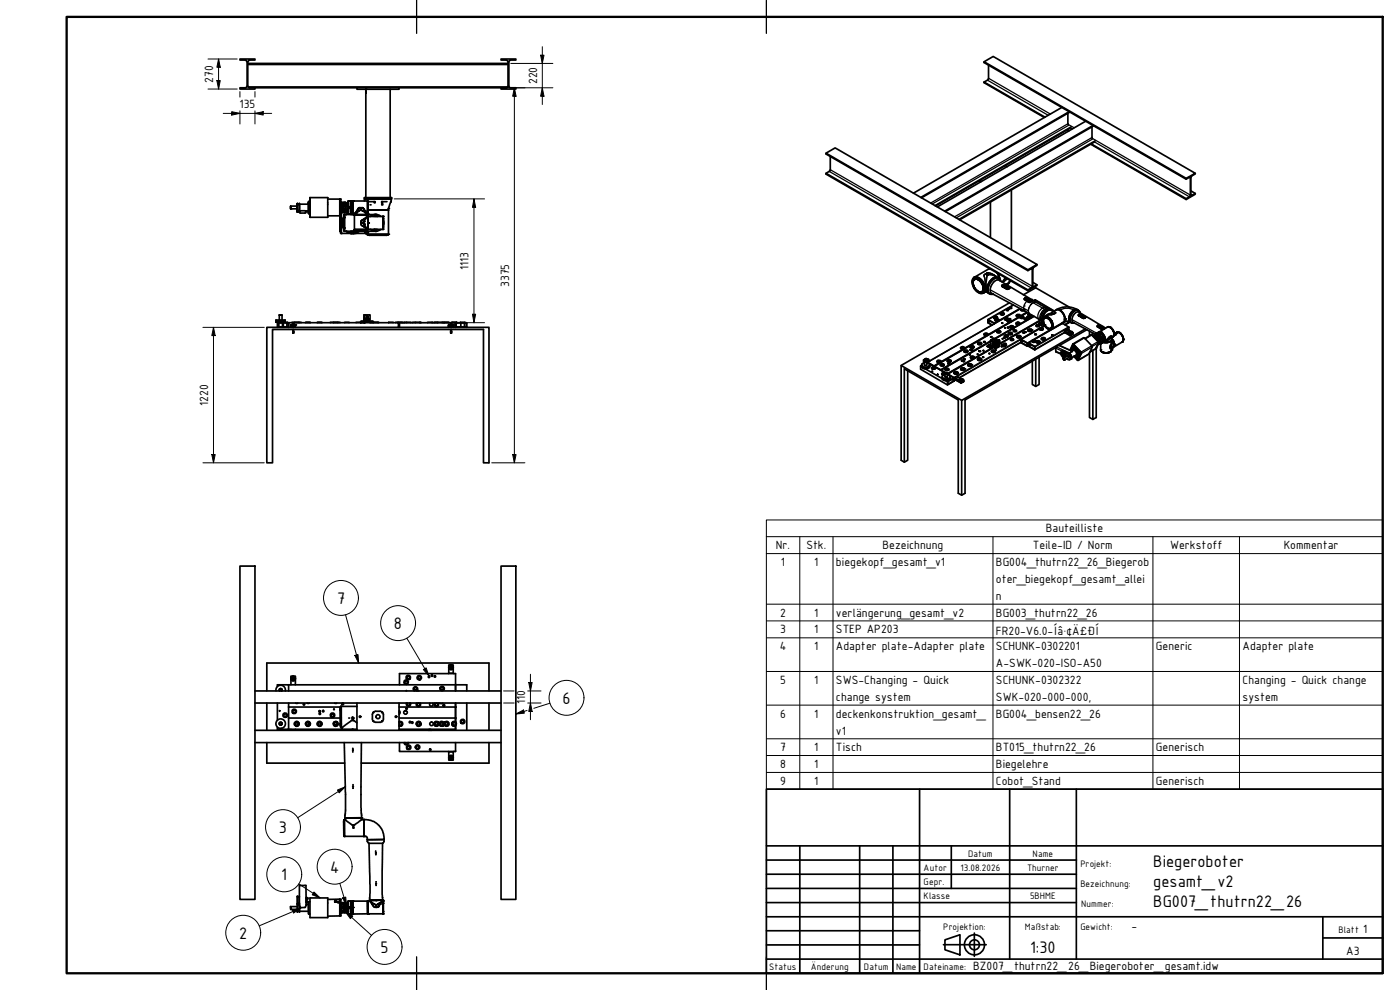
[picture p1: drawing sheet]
<svg xmlns="http://www.w3.org/2000/svg" width="420mm" height="297mm" viewBox="0 0 420 297" stroke-linecap="round" stroke-linejoin="round" font-family="sans-serif">
<defs><g id="words">
<g font-size="5.4">
<text x="101.2" y="181.2">7</text>
<text x="118.2" y="188.7">8</text>
<text x="168.8" y="211.1">6</text>
<text x="83.7" y="249.9">3</text>
<text x="99.1" y="261.8">4</text>
<text x="346.1" y="260.2">Biegeroboter</text>
<text x="84.4" y="264.1">1</text>
<text x="346.1" y="266.2">gesamt_v2</text>
<text x="346.1" y="272.1">BG007_thutrn22_26</text>
<text x="71.8" y="281.6">2</text>
<text x="114.2" y="285.9">5</text>
<text x="309.2" y="285.8">1:30</text>
</g>
<g font-size="3.9">
<text x="64" y="24.8" transform="rotate(-90 64 24.8)">270</text>
<text x="161.2" y="25.3" transform="rotate(-90 161.2 25.3)">220</text>
<text x="71.9" y="32.4">135</text>
<text x="140.7" y="81" transform="rotate(-90 140.7 81)">1113</text>
<text x="152.8" y="86.1" transform="rotate(-90 152.8 86.1)">3375</text>
<text x="62.5" y="121.8" transform="rotate(-90 62.5 121.8)">1220</text>
<text x="313.9" y="159.8">Bauteilliste</text>
<text x="232.9" y="164.8">Nr.</text>
<text x="242" y="164.8">Stk.</text>
<text x="264.9" y="164.8">Bezeichnung</text>
<text x="310" y="164.8">Teile-ID / Norm</text>
<text x="351.2" y="164.8">Werkstoff</text>
<text x="385.3" y="164.8">Kommentar</text>
<text x="234.4" y="169.8">1</text>
<text x="244.3" y="169.8">1</text>
<text x="250.9" y="169.8">biegekopf_gesamt_v1</text>
<text x="298.9" y="169.8">BG004_thutrn22_26_Biegerob</text>
<text x="298.9" y="174.9">oter_biegekopf_gesamt_allei</text>
<text x="298.9" y="179.9">n</text>
<text x="234.1" y="185">2</text>
<text x="244.3" y="185">1</text>
<text x="250.9" y="185">verlängerung_gesamt_v2</text>
<text x="298.9" y="185">BG003_thutrn22_26</text>
<text x="234.1" y="190">3</text>
<text x="244.3" y="190">1</text>
<text x="250.9" y="190">STEP AP203</text>
<text x="298.9" y="190.5">FR20-V6.0-Íâ·¢Ä£ÐÍ</text>
<text x="234" y="195.1">4</text>
<text x="244.3" y="195.1">1</text>
<text x="250.9" y="195.1">Adapter plate-Adapter plate</text>
<text x="298.9" y="195.1">SCHUNK-0302201</text>
<text x="346.9" y="195.1">Generic</text>
<text x="372.9" y="195.1">Adapter plate</text>
<text x="298.9" y="200.2">A-SWK-020-ISO-A50</text>
<text x="234.1" y="205.2">5</text>
<text x="244.3" y="205.2">1</text>
<text x="250.9" y="205.2">SWS-Changing - Quick</text>
<text x="298.9" y="205.2">SCHUNK-0302322</text>
<text x="372.9" y="205.2">Changing - Quick change</text>
<text x="157.6" y="211.3" transform="rotate(-90 157.6 211.3)">110</text>
<text x="234.1" y="215.3">6</text>
<text x="244.3" y="215.3">1</text>
<text x="250.9" y="210.3">change system</text>
<text x="250.9" y="215.3">deckenkonstruktion_gesamt_</text>
<text x="298.9" y="210.3">SWK-020-000-000,</text>
<text x="298.9" y="215.3">BG004_bensen22_26</text>
<text x="372.9" y="210.3">system</text>
<text x="250.9" y="220.4">v1</text>
<text x="234.1" y="225.4">7</text>
<text x="244.3" y="225.4">1</text>
<text x="250.9" y="225.4">Tisch</text>
<text x="298.9" y="225.4">BT015_thutrn22_26</text>
<text x="346.9" y="225.4">Generisch</text>
<text x="234.1" y="230.5">8</text>
<text x="244.3" y="230.5">1</text>
<text x="298.9" y="230.5">Biegelehre</text>
<text x="234.1" y="235.5">9</text>
<text x="244.3" y="235.5">1</text>
<text x="298.9" y="235.5">Cobot_Stand</text>
<text x="346.9" y="235.5">Generisch</text>
<text x="339.5" y="279.1">-</text>
<text x="409.1" y="280.1">1</text>
<text x="404" y="286.5">A3</text>
<text x="292.1" y="291.1">BZ007_thutrn22_26_Biegeroboter_gesamt.idw</text>
</g>
<g font-size="3">
<text x="290.6" y="257">Datum</text>
<text x="309.9" y="257">Name</text>
<text x="277.2" y="261.3">Autor</text>
<text x="288.2" y="261.3">13.08.2026</text>
<text x="308.2" y="261.3">Thurner</text>
<text x="324.2" y="260.2">Projekt:</text>
<text x="277.2" y="265.5">Gepr.</text>
<text x="277.2" y="269.8">Klasse</text>
<text x="309.1" y="269.8">5BHME</text>
<text x="324.2" y="266.2">Bezeichnung:</text>
<text x="324.5" y="272.1">Nummer:</text>
<text x="283.1" y="279.1">Projektion:</text>
<text x="307.6" y="279.1">Maßstab:</text>
<text x="324.2" y="279.1">Gewicht:</text>
<text x="401.7" y="280.1">Blatt</text>
<text x="230.9" y="291.1">Status</text>
<text x="243.3" y="291.1">Änderung</text>
<text x="259.3" y="291.1">Datum</text>
<text x="268.9" y="291.1">Name</text>
<text x="277.2" y="291.1">Dateiname:</text>
</g>
</g></defs>
<!-- layer: Sichtbare Kanten(DIN) -->
<g fill="none" stroke="#000" stroke-width=".51">
<path d="M73.6 18.1l.5 .5M73.7 18h-1.7v-.3h4.5v.3h-1.6M74.2 18.5v7.4M74.4 18.5v7.4M74.4 19h78.1M74.4 19.4h78.1M74.9 18.1l-.5 .5M152 18h-1.6v-.3h4.4v.3h-1.6M152 18.1l.5 .4v7.4l-.5 .4M153.2 18.1l-.5 .4v7.4l.5 .4h1.6v.4h-4.4v-.4h1.6M295.3 18.5l2.8-1.6 60.6 35.1-2.7 1.5M296.7 19.5v4.1l-.3 .5-1.1 .5"/>
<path d="M73.7 26.3h-1.7v.4h4.5v-.4M74.1 25.9l-.5 .4M74.4 25.9l.5 .4h75.5M74.4 26.1h78.1M107.1 26.3v.5h12.7v-.5M109.8 27.4v.6zM109.8 26.8v.6M109.8 28v31.3M117.1 26.8v32.5M295.3 24.6v.2l18.1 10.4M295.3 24.6l18.3 10.6M318.6 32.2l-44.5 25.8"/>
<path d="M320 39.1l.6 .3M320.3 39l.5 .3M320.5 34v3.3M320.9 33.5l-44.5 25.7M321.1 33.6l-44.6 25.8M321.2 38.4l-40.4 23.4M321.6 38l-41 23.7M325.8 36.4l-44.5 25.7M327.7 38.1v3.4M328 37.6l-44.5 25.8M328.2 37.8l-44.5 25.7M93 59.5v.1"/>
<path d="M93 59.5v-.2v2M93 59.3h5.4v5.9h-5.4M98.4 59.7h3.9v5.1M102 59.7v5.1M109.3 59.3h8.2v.4h-8.2zM109.4 59.7v.6M109.4 59.7h8M117.4 59.7v.8M247.9 46l2.7-1.6 60.6 35-2.7 1.5M249.2 47v4.1l-1.3 .9M293.8 54.3l.5 .3M294.1 54.2l.5 .2"/>
<path d="M301.8 49.7l.5 .3M303.5 56.9v18M327.3 43.2l28.7 16.7v-.3M327.5 43.2l28.5 16.4M328.5 42.6l-40.5 23.4M328.7 42.2l-40.9 23.6M356 53.8v-.3l-60.7-35v.3l60.7 35 1.1-.7 .2 5.6-1.3 .9M357.4 57.3l1.3 .7v.3l-2.7 1.6M358.7 52l-1.3 1.3v5.2l.2 .2 1.1-.7M87.2 61.9v.8zM87.2 61.8v.9h2M89.2 61.8l-2 .1"/>
<path d="M89.2 61.1v2.4zM89.2 62.7v.3zM89.2 62.7v.9zM89.2 61.4v.4zM89.2 63.6h.1M89.2 61.1h.1M89.2 63.5h.1M89.3 61.1v2.4M89.3 61.1l.1 .2 .4-.2M89.3 63.5v.1M89.3 63.6l.2-.2 .3 .2M89.8 61.1v2.4l-.1-.3-.4 .2"/>
<path d="M89.8 61.1l.1 2.4M89.8 63.4v.2M89.8 63.6h.1M89.8 63.5h.1M89.9 63.5v.1M89.9 63.3h2.6M89.9 61.3h2.6M91.9 63.3l-.3 .6h-1.6l-.1-.3M92.5 61.3l.1-.6v3.2l-.1-.6M92.5 60.7v3.2M92.5 61.3v2M92.6 63.9v.2h.4"/>
<path d="M93 60.4v-.6v5v-.7M93 61.3v.3zM93 60.1v.3zM93 64.1v.3zM93 60.4v3.7M93 60.4h-.4v.2M93 64.9h.1M93 60.9v.4M93 65v.2M93 61.3v3.9M98.4 64.8h3.9M102.1 69.4v-4.6l.1 5.2h3.5h-.6"/>
<path d="M102.1 64.8v4.6zM102.2 68.9v.2M102.2 64.9h.1M102.2 64.8v.1M102.3 60.8h.1M102.3 63.7h.1M102.4 62.9l.3 .1-.1-.3-.2 .3 .3-.1M102.4 61.5h.3M102.4 61.1h.3M102.4 60.8h.3zM102.4 63.5h.3M102.4 63.2h.3"/>
<path d="M102.4 62l.3-.2-.3 .1 .1 .3 .2-.2M102.4 62.4l.3 .1h-.3l.2-.3 .1 .2M102.4 63.7h.3M102.4 60.8h.2M102.4 63.4l.3 .1-.3 .1zM102.4 63.7h1.2M102.4 63.7v6.3zM102.6 62.8h.1M102.5 61.4l.1 .1zM102.6 61.2h.1M102.6 63.4h.1M102.6 63.2h.1"/>
<path d="M102.5 61.9l.1 .1zM102.5 62h.1M102.5 62.3l.1 .2zM102.5 62.4h.1M102.5 63.7h.1M102.6 60.8h1M103.1 63.6h.1M103.1 63.3v-2.5v2.8M103.1 63.4v.3M103.1 63.3h.1M103.2 65.2l-.5 1.3v1l.5 1.1a3 3 0 0 1 0-3.4zM103.2 64.8v4.2z"/>
<path d="M103.2 64.7v4.3zM103.2 68.4l.1 .2M103.2 65.2a2.94 2.94 0 0 0 0 3.3M103.2 69l.2 .3M103.3 65.1l-.1 .2M103.3 63.3v.1M103.3 61h.3M103.3 60.8h.3M103.3 61.5h.3l-.1-.2-.2 .2h.3M103.3 61.8h.3M103.3 63.1h.3M103.3 62.7h.3"/>
<path d="M103.3 63.5h.3M103.3 63.7h.3M103.4 69.3v-4.9v5M103.4 69.3v.1M103.4 60.8h.2M103.5 61.1h.1M103.5 60.9h.1M103.5 61.5h.1M103.4 61.8l.2 .1zM103.4 61.9h.2M103.5 63h.1M103.5 62.7h.1"/>
<path d="M103.4 62.7h.2M103.5 63.4h.1M103.5 63.7h.1M103.6 60.8v2.9M103.7 61.3v2M103.7 63.3v.4l.1-.2M103.7 63.3h.1M103.7 61.3h.1M103.8 61.8h.1M103.8 61.8h.5v1.7h-.5zM103.8 63.5v.2M103.8 60.8v1v-.9l-.1 .4"/>
<path d="M103.9 69.4l1.2 .6h.8M103.9 69.4a3.3 3.3 0 0 0 3.9 0 3.4 3.4 0 0 1-3.9 0zM104.3 63.5l-.6 .2h.8M104.3 60.9v.9M104.3 60.8v1M104.3 60.8l-.6 .1M104.3 60.8v.1M104.5 64l-.6 .4M104.5 60.3v3.2a.49 .49 0 0 0 .1 .6 .49 .49 0 0 0 .6 .1M104.5 61.2h-.2v2.1h.2M104.5 61.2v-.8v3.8v-.9M104.5 61.2v2.1"/>
<path d="M104.5 60.3l.5 .1M104.5 60.3v.1M104.8 62.2l.3-.2 .1 .3-.1-.2a.23 .23 0 0 0-.3 .1 .23 .23 0 0 0 .2 .3 .23 .23 0 0 0 .2-.2l-.4 .2zM104.8 64.2h.4M104.9 62.3h.1M105 62l.2 .2-.2 .3 .2-.3zM105 60.4l.2-.1zM105 62h-.1a.24 .24 0 0 0-.1 .4 .24 .24 0 0 0 .3 0 .24 .24 0 0 0 .1-.3l-.4 .1 .2 .3M105 62.3h.1M105 62.2h.1M105.1 62.3h.1M105.1 62.2h.1"/>
<path d="M105.2 64.2h.7M105.2 60.3h.2M105.3 60.3v3.9M105.3 69.4l.1 .1M105.4 69.5h.1M105.4 60.3v3.9M105.4 60.3h.5M105.5 69.5h.7M105.9 60.3h4.5l.1 3.6-.2 .3M105.9 60.3v3.9M105.9 64.2h.4M105.9 60.4v3.8"/>
<path d="M105.9 60.3v.1M105.9 64.1v.1M105.9 60.4v.1M106 69.4h.1M106.3 64.2h.1M106.4 64.3l-1.1 .1M106.4 69.5h.1M106.4 64.5v.1M106.4 64.4h3.8M106.4 64.4h.1M106.4 64.2v4.8h.3M106.4 64.4h-3.1l-.1 .3"/>
<path d="M106.4 68.9h3.8M106.5 69.4l-.1 .1M106.6 70h-.6h3.7M106.7 69.1h3.2M106.7 69h.1M107 69h.2M107 69h.1M108.3 62.3l-.1 .7-1.8 1.2M108.3 66.9l.7 .1 1.3 1.8M108.3 62.3l.2 .7 1.7 1.2M109.2 69.1v.3zM109.2 69.1v.2"/>
<path d="M109.2 69.1v.1M109.4 69h.3zM109.4 69h.2M109.7 69.4v.6zM109.7 69.8v-.4v.6M109.7 70h.5M109.9 69h.1M109.9 69h.3M110.2 70v.3M110.2 64.9l-1.9 1.4v1.1l1.9 1.4M110.2 68.8h.1M110.2 64.9h.1"/>
<path d="M110.2 64.4h-3.8h3.8M110.2 70.3l.6 .3M110.2 68.8v.2M110.2 70.3h6.4M110.2 64.4h2.6M110.2 64.2v.7M110.3 64.9l-1.2 1.8-.8 .1M110.3 60.4v3.8l-1.5-1.9h-1.1l-1.4 1.9M110.3 60.4v3.8M110.3 64.2h-.1M110.3 64.9h4.7l.1 .4-.1 3.5h-4.7M110.4 64l.3 .4"/>
<path d="M110.4 66.9v-2l.1 2M110.4 66.9v1.9M110.4 66.9h.1M110.4 60.9l.1 .2M110.4 68.8h.1M110.5 64.9v2M110.5 66.9v1.9zM110.5 65v3.8M110.5 66.9h.1M110.5 65v1.9M110.5 66.9l-.1 1.9M110.5 63.4l-.1 .2"/>
<path d="M110.6 66.9h-.1M110.7 69.4l-.5 .6M110.7 60.5h1.6v.3M110.8 70.6h.1M110.9 70.6h5.1M111.3 70.5h.1zM111.3 70.5h.1M112.2 68.8l.8 .1M112.6 68.9h.3M112.6 64.9h.4M112.8 64.4l-.9 .1-.7 .4M112.8 64.9h-.6"/>
<path d="M112.8 64.4l1 .2 .6 .3M113.2 64.9h.1M113.3 68.8l-.1 .1M114.4 68.8l-.7 .4a2.37 2.37 0 0 1-2.5-.4l1.6 .6h-9.4M114.9 64.9v3.9zM115.1 65.5v.3zM115.1 68v.2M115.1 65.5v.2M115.1 68v.2zM115.1 66l.2 .5-.2 1.3M115.6 70.5h-.2M116 70.6h.1"/>
<path d="M116.1 60.5h-1.5v.4M116.6 62.5v.5h-6.1h6.1h-6.1h6.1v7.4l-.6 .2M116.6 62.5v.1M117.3 60.5l-.7 2M117.3 60.5h.1M117.4 60.5v.1M297.2 60.6v10.7M311.2 79.4v.2l-1.3 .9v5.5h.3l1-.5M80.1 98.2h66.6v40.7h-1.6v-40h-63.3v40h-1.7zM82.8 96.6l3.4 .2M82.8 96.6l2.8 .1M82.8 96.1h2.8z"/>
<path d="M82.8 96.1l.3 .2-.3 .3M83.4 96.9h3.1v1.2h-3.1zM83.6 96.7v.1M83.7 96.9v1.2M83.8 94.5v1.6M84.6 94.5h-.8h.8v1.6M84.8 96.9v1.2M84.9 96.7v.1M85 96.9v1.2M85.6 96.1l-.3 .2 .3 .3M86.1 96.9v1.2M86.6 97l-.1 1.2"/>
<path d="M86.6 98.2v-1.4h33v1.4M86.6 97l-.1-.2h-3.3v1.4M87.4 97.6h1.2v.6h-1.2zM87.4 97.5v.7M87.8 97.3l.3 .2M87.9 97.3h.1M87.9 97.5h.1M87.9 97.3h.4M87.9 99.5h.2M87.9 97.6v.6M87.9 98.9v1M88.1 97.5h.1"/>
<path d="M88.1 97.3v.2M88.1 97.3h.1M88.1 99.5v.4h-.2h.2M88.1 97.6v.6M88.1 98.9v.6M88.3 97.3l-.1 .2M88.3 96.8h1.5M88.4 96.8h1.3M88.4 96.7l-.8 .1M88.6 97.5l.1 .1M88.6 97.5h-1.3h1.3v.7M89.7 96.7l.7 .1"/>
<path d="M91.6 96.8h1.6M91.8 96.8h1.3M95.2 96.8h1.4M100.1 96.8h1.4h-1.5M100.1 96.7l-1 .1M101.4 96.7l.6 .1M103.4 96.8h1.4M108.2 96.6l.1 .2h-1.4M108.2 96.6l.1 .2zM108.3 96.8h1v-.2v.2M108.4 96.4l-.1 .1M108.5 96.4h.3"/>
<path d="M108.8 96.4l.2 .1M109 96.5l-.7 .1M109 96.5v.1M109.2 96.6l.1-.1-.1 .1M109.3 94.5v2.1M109.4 94.5h.1M109.3 96.1v.5M109.3 96.6v.2M109.3 95.3v.5M109.3 96.8h.1M109.3 94.5v.8M109.3 96.6v.2z"/>
<path d="M109.3 95.8v.3M109.3 96.6h-1h1M109.4 94.5h1.7v2.3h2.4h-1.4M109.4 94.5v2.3M109.4 94.5l-.1 .8M109.9 95.6l-.2 .3a.51 .51 0 0 1 .8-.3 .51 .51 0 0 1 0 .8 .51 .51 0 0 1-.8-.3 .49 .49 0 0 1 .6-.7 .49 .49 0 0 1 .3 .8 .49 .49 0 0 1-.8 0l-.1-.3a.51 .51 0 0 0 .7 .5 .51 .51 0 0 0 .3-.7 .51 .51 0 0 0-.8-.1zM109.9 96l.2 .3-.2-.2M109.9 96v.1M109.9 96.1l.2 .2M110 95.7l-.1 .3M110 95.7h.1M110 95.7l-.1 .4z"/>
<path d="M110 95.7h.3M110.1 96.3h.1M110.1 96.3h.3M110.2 94.8l.1 .2zM110.2 95.5a.48 .48 0 0 1 .5 .5 .48 .48 0 0 1-.5 .4M110.2 94.8v.2M110.3 94.9v.1M110.4 95.7h-.4M110.4 96.3h.1M110.4 96.2l-.3 .1M110.5 95.9h.1M110.5 95.9l-.1 .3 .2-.3"/>
<path d="M110.6 95.9l-.3-.2 .2 .2M111.1 96.6h1zM111.1 96.6h.1M111.3 96.5h.7M111.3 96.5v.1M111.5 96.4l-.2 .1M111.5 96.4h.3M111.8 96.4l.2 .1M112 96.5v.1M112.1 96.7h.1M113.4 96.7l.3 .1M116.6 96.7l1.4 .1"/>
<path d="M119.4 96.8h1.4M119.4 96.7l-.7 .1M119.6 96.8h.3M119.9 96.8h16.8v1.4M119.9 96.8v1.4M121.3 96.7l-.1 .1M121.3 96.8h2M122 96.7v.1M124.7 96.8h1.7M124.7 96.7l-.9 .1M126 96.7l.3 .1M128.3 96.8h1.4"/>
<path d="M129.7 96.7l.2 .1M130.2 96.8h3.1M131.4 96.7l-1.1 .1M132.7 96.7l.5 .1M133.3 96.8h1.4M134.7 97.6h1.3v.6h-1.3zM134.8 97.5v.7M135.1 97.4l-.5 .1 .1 .5M135.1 97.3h.3M135.3 97.3h.1M135.3 97.5h.1M135.3 97.3h.3"/>
<path d="M135.3 99.5h.2M135.3 97.6v.6M135.3 98.9v1M135.4 97.3h.1M135.5 97.5h.1M135.5 99.5v.4h-.2h.2M135.5 97.3v.2M135.5 97.6v.6M135.5 98.9v.6M135.6 96.8h4.4l.1 .2M135.6 97.4l.5 .1 .1 .5h-.2M135.6 97.3l-.1 .2"/>
<path d="M135.6 96.8h1.4M136 97.5l.1 .1M136 97.5h-1.3h1.3v.7M136.1 98.1l-.1 .1M136.7 98.1l.2 .1M136.7 98.2h.1M136.8 96.9h3.2v1.2h-3.2zM136.9 96.8l-.2 .2M136.9 96.9v1.2M138.2 96.8h1.3M138.3 96.9v1.2M139.4 96.9v1.2"/>
<path d="M140.1 97l-.2 1.2M292.2 84a1.62 1.62 0 0 1 2.4 1.1 1.65 1.65 0 0 1-.2 2.5 2.61 2.61 0 0 1-2-3.7 1.58 1.58 0 0 1 2.2 1 1.64 1.64 0 0 1-.3 2.8 2.89 2.89 0 0 1-2.1-3.7zM292.3 83.4l.1 .2zM292.4 83.2a2.79 2.79 0 0 1 3.1 2.3 2.17 2.17 0 0 1-.4 2.4M292.4 86.3v.1M292.4 83.4v.2M292.4 83.2l-.5 .5-.2 1.1 .7 1.9 .6 .7 .9 .5h1.2M294 84.2a1.16 1.16 0 0 0-1.7-.3 1.16 1.16 0 0 0-.1 1.7v.1M294.8 84.8l.1 .2zM294.9 84.8v.2M295 87.8v.1M295 84.8v.1"/>
<path d="M295 86a1.11 1.11 0 0 1-.4 1.6 1.11 1.11 0 0 1-1.5-.6l-.2-.1M295.7 87.6l-.6 .3M295.8 82.2l.3 .1zM296 87.6h-.3M296 87.6l.7 .4M296.1 82.3l.4 .2zM296.4 82.5l-.5 2.2 .1 2.9M296.5 95.9h.1M296.5 95.9v.9l1.2 .7M296.5 95.9v.9l.7-.4M296.5 95.9l1.9 1.2M296.5 82.5h1.4l1.6 .8"/>
<path d="M296.5 96.8l1.3 .7M296.7 88l.6 .3h.8M296.9 80.6l-.2 .1M296.9 80.6l-4.5 2.6M296.9 80.6h-.2M297.7 88.1l10.7 5.7 4.6 2.8M298.2 95.2a.6 .6 0 0 0 .5 .5 .6 .6 0 0 0 .6-.4l-.2 .2a.43 .43 0 0 1-.6 .1 .43 .43 0 0 1-.1-.6 .64 .64 0 0 1 .9 .3v-.1M298.4 97.1h.1M298.6 96a.62 .62 0 0 0 .6 .4 .62 .62 0 0 0 .6-.4M298.6 95.9a.61 .61 0 0 1 .7-.2 .61 .61 0 0 1 .4 .4l-.2 .2a.58 .58 0 0 1-.9-.4zM299.1 99.5l.4 .4 .6-.1 .2-.3M299.1 99.4l.3-.2a.63 .63 0 0 1 .9 .4l-.2 .1a.61 .61 0 0 1-1-.3z"/>
<path d="M299.3 82l.7 1.7M299.4 99.4h.1a.3 .3 0 0 1 .4-.1 .3 .3 0 0 1 0 .4 .3 .3 0 0 1-.4-.1zM299.5 83.3a2.87 2.87 0 0 0-3.1 2.5 1.96 1.96 0 0 0 .3 2.2M299.5 83.3l.5 .3 .3 .8M299.5 83.4l-.4-.2-.8 .1-1.1 .9a2.86 2.86 0 0 0-.5 3.8l.1 .1M299.9 84.1l10 6.1 5.4 2.8a2.55 2.55 0 0 0-2.5 3l.2 .5M300 83.7l-.2-.9-.5-.8 .7 1.7M300.2 94.1a.59 .59 0 0 0 .6 .4 .59 .59 0 0 0 .6-.4M300.2 94h.1a.6 .6 0 0 1 .6-.2 .6 .6 0 0 1 .5 .4 .7 .7 0 0 1-1.2-.2zM300.7 96.9l.2 .1zM300.7 97h.2M301.6 98.3l.2 .1z"/>
<path d="M301.6 95.7a.59 .59 0 0 0 .5 .4 .59 .59 0 0 0 .6-.4M301.6 85.8h.1M301.6 98.4h.2M301.6 95.6l.1-.1a.55 .55 0 0 1 .6-.1 .55 .55 0 0 1 .3 .5h-.1a.51 .51 0 0 1-.6 .2 .51 .51 0 0 1-.3-.5zM301.7 83.3l-1 1.3M301.8 95.7v-.1a.31 .31 0 0 1 .4-.2 .31 .31 0 0 1 .2 .5h-.3zM301.9 86h.1M302 85.3l.8-.4 .3-.8a1.49 1.49 0 0 1-1 1.3M302.2 86.2h.1M302.2 93.1h.4M302.3 96.3a.59 .59 0 0 0 .6 .4 .59 .59 0 0 0 .6-.4M302.3 96.2l.2-.1a.55 .55 0 0 1 .6-.2 .55 .55 0 0 1 .3 .5l-.1 .1a.61 .61 0 0 1-1-.3z"/>
<path d="M302.4 98.3h.4M302.4 98.2l.4 .1-.3 .1zM302.5 92.7h.5M302.5 92.6l.5 .1-.4 .1zM302.5 96.2h.1a.29 .29 0 0 1 .4-.2 .29 .29 0 0 1 .1 .4h-.5zM302.7 99.9h.1a.49 .49 0 0 1 .6-.2 .49 .49 0 0 1 .3 .6h-.2a.51 .51 0 0 1-.5 .1 .51 .51 0 0 1-.3-.5zM302.8 95.7h.5M302.9 99.9h.1a.33 .33 0 0 1 .5-.1 .33 .33 0 0 1 0 .5 .33 .33 0 0 1-.5-.1zM303 90.9l-32.6 18.8M303 98.1l.3 .3 .7-.1 .2-.2M303 98v.1M303.1 84.1l-.3 .7-.9 .5 .4-.1"/>
<path d="M303.2 92.4h.4M303.2 97.8h.1a.41 .41 0 0 1 .7-.1 .41 .41 0 0 1-.1 .6 .49 .49 0 0 1-.5 .1 .49 .49 0 0 1-.3-.6zM303.3 98a.29 .29 0 0 1 .4-.2 .29 .29 0 0 1 .1 .4h-.4zM303.9 98.8h.5M304.1 91.5l-7.6 4.4M304.2 99.2a.37 .37 0 0 1 .6-.2 .37 .37 0 0 1 .1 .6h-.5zM304.2 98v.1M304.6 99.1l-.4 .3 .2-.3h.5l.2 .3M304.9 97a.62 .62 0 0 0 .6 .4 .62 .62 0 0 0 .6-.4M305 96.8h.1a.61 .61 0 0 1 1 .3l-.2 .1a.55 .55 0 0 1-.6 .1 .55 .55 0 0 1-.3-.5zM305 94.7a.62 .62 0 0 0 .6 .3 .62 .62 0 0 0 .5-.3M305.1 94.5l.1-.1a.45 .45 0 0 1 .6-.1 .45 .45 0 0 1 .2 .6 .55 .55 0 0 1-.6 .1 .55 .55 0 0 1-.3-.5z"/>
<path d="M305.2 97v-.1a.27 .27 0 0 1 .5-.1 .27 .27 0 0 1-.1 .4h-.3zM305.2 94.5a.33 .33 0 0 1 .5-.1 .33 .33 0 0 1 .1 .5h-.4zM306.1 95.1a.59 .59 0 0 0 .5 .5 .59 .59 0 0 0 .6-.5M306.1 95l-25.7 14.9M306.1 94.9h.1a.47 .47 0 0 1 .6-.2 .47 .47 0 0 1 .2 .7 .52 .52 0 0 1-.6 .1 .52 .52 0 0 1-.3-.6zM306.2 92.6l-27.9 16.1M306.3 92.9l.2 .3h.8M306.4 92.8a.48 .48 0 0 0 .3 .4 .48 .48 0 0 0 .4-.1M306.6 92.8l.4 .3M307 99.7l.4 .2h-.3zM307 99.9h.4h-.2M307.1 88.4l3.7-2.1 10.1 5.8"/>
<path d="M307.4 95.7l.1-.1h.7l.1 .1M307.4 95.6a.41 .41 0 0 1 .5-.2 .41 .41 0 0 1 .3 .5l-.5 .1zM307.5 99.6l.4 .1h-.4zM307.5 99.7h.3M307.8 99.6l-.3 .1M308.2 95.2l.5 .4 .5-.2 .2-.2M308.3 89.8h.1M308.2 95.1v.1M308.3 94.9h.2a.4 .4 0 0 1 .7-.1 .4 .4 0 0 1-.1 .6 .53 .53 0 0 1-.8-.5zM308.3 93.8l-1.8 1.1M308.5 81.2v-.3l-60.6-34.9v.2l60.6 35 1.2-.6 .1 5.4-.2 .4-1.1 .6M308.5 99l.3 .4h.6l.3-.4"/>
<path d="M308.5 98.9a.61 .61 0 0 0 .5 .6 .61 .61 0 0 0 .7-.3l-.1-.3M308.5 90h.1M308.5 94.3h.1M308.6 98.9l.1-.1a.52 .52 0 0 1 .6-.1 .52 .52 0 0 1 .3 .5h-.1a.53 .53 0 0 1-.6 .1 .53 .53 0 0 1-.3-.4zM308.8 94a.43 .43 0 0 0 0 .6 .43 .43 0 0 0 .6 0h.2a.73 .73 0 0 1-1.1-.3M308.9 90.2h.1M308.9 94.2a.29 .29 0 0 0 .1 .4 .29 .29 0 0 0 .4-.2M309.4 95.1v.1M309.9 84.7l1.3 .8v.1l-2.7 1.6-60.6-35v-.2l60.6 35v.2M310.2 90.3l.5-.3 5.7 3.3M310.3 94.9l-11.7 6.7M311 97.6l.1-.1a.34 .34 0 0 1 .5 0 .34 .34 0 0 1 .1 .5h-.6z"/>
<path d="M311.3 97.6l-.3 .2 .7-.2 .1 .2M311.7 97.1a.62 .62 0 0 0 .6 .4 .62 .62 0 0 0 .6-.4M311.8 97a.54 .54 0 0 0 .5 .6 .54 .54 0 0 0 .6-.6M311.8 97h.1a.45 .45 0 0 1 .7-.2 .45 .45 0 0 1 0 .7h-.1a.46 .46 0 0 1-.5 0 .46 .46 0 0 1-.2-.5zM311.9 98.6l.2-.2a.46 .46 0 0 1 .6-.1 .46 .46 0 0 1 .2 .6 .61 .61 0 0 1-1-.3zM312.3 98.5a.28 .28 0 0 1 .4-.1 .28 .28 0 0 1 0 .5l-.5-.1zM312.3 96.1l-12.5 7.2M312.7 96.4v.3l.4 .3-.4-.4M312.7 96.5v.4l.4 .2M312.9 96.6l.2 .2M313.1 98.7a.62 .62 0 0 1-.6 .3 .62 .62 0 0 1-.6-.3l-5.5 3.1M313.2 95.7a1.32 1.32 0 0 1 2.1 .7 1.34 1.34 0 0 1-.3 2.3 2.51 2.51 0 0 1-1.8-3z"/>
<path d="M313.4 95.1a2.13 2.13 0 0 1 2.6 2 1.32 1.32 0 0 1-.5 1.7M313.4 95.1l-.5 .8 .5 1.7 1.1 1.1 1 .1M313.4 97.5h.1M313.5 97.5h.1M313.4 95a2.39 2.39 0 0 1 2.6 2.5v.8l-.4 .4M313.5 95.2h.1M313.4 95.2h.1M313.4 95v.1M313.5 95.2v.1M313.5 95.1h.1M313.5 97.7l-1 .6M313.9 94.8l-.5 .2"/>
<path d="M314.3 93.1l-.3 .3a3.3 3.3 0 0 0-1.2 2.4M314.6 95.6a.91 .91 0 0 0-1.2-.1 .91 .91 0 0 0-.2 1.2M314.7 93a3.1 3.1 0 0 0-1.8 3.2M315.3 98.6l.2 .1M315.4 98.6l.1 .1M315.4 96.3l.1 .1M315.4 96.3h.1M315.5 98.6v.1M315.5 96.4h.1M315.5 96.3l-.1 .1M315.6 94l.1-.2 .5 .4zM315.6 94l-1.1 .3-1 .7"/>
<path d="M315.6 98.7l-.1 .1M315.7 97.5a.9 .9 0 0 1-.5 1.1 .9 .9 0 0 1-1.1-.4M316 93.4l1-.4a2.08 2.08 0 0 1 2.4 1.9l.2 .8M316 93.4l-.3 .4M316 93.4l-.6-.3a2.31 2.31 0 0 0-2.5 2.5l.1 .8M317 92.9l.4-.1a6.4 6.4 0 0 1 6 .1M318.1 93.1l1.1 1.1 .4 1.5M318.8 97h.1M318.8 97l-8.6 5M318.9 97l1.9 1.2-.1 .9M319.2 96.7l.6-.3h.7l.7 .3M319.2 96.7l-3.6 2"/>
<path d="M319.5 95.7h.1M319.5 99.2l1-.4v.2l-.8 .4v.3h-.2zM319.5 99.7l-8.9 5.3M319.6 99.7l1.6 1M319.6 95.7l-.4 1M319.6 95.7h.1M319.6 95.7h-.1M319.7 96.4l-1 .6M319.7 95.6v.1M319.8 96.4l-1 .6M320.1 96.4l.6 .4v-.4M320.5 99l.7 .4"/>
<path d="M320.5 99.7l.4 .4 .7-.1 .1-.3M320.6 99.6l.2-.2a.49 .49 0 0 1 .6 0 .49 .49 0 0 1 .2 .5 .59 .59 0 0 1-1-.3zM320.7 100h.8M320.7 99.5a.44 .44 0 0 0 .2 .6 .44 .44 0 0 0 .6-.2l.2-.1-.2-.3M320.7 96.8l-1 .7M320.7 96.8l-1.1 .6M320.8 96.4l-.1 .4M320.9 99.6h.1M320.9 99.8h.1M320.9 99.6v.2zM321.1 99.8h.1M321.2 99.7h.1"/>
<path d="M321.2 99.7h-.3l.2 .1M321.2 99.7v.1M321.2 99.5l-.3 .1 .1 .2M321.2 99.5h.1M321.2 96.7l.6 .3 .7-.1M321.3 99.7h.1M321.3 99.7h-.1M321.3 99.7l-.1 .1M321.6 99.6l.3 .2M321.9 99.8v.5M321.9 99.8l-.8 .5 .1 .4M322.1 96.8l6.6 3.5"/>
<path d="M323.4 92.9a2.58 2.58 0 0 0-2.6 2.8l.1 .7 .3 .3M323.4 92.9l.6 .5 .2 .5M323.8 93.7l8 4.8M324.4 94.7h.1M324.4 94.6h.1M324.8 94.9h.1M324.7 94.8h.1M325.1 95h.1M325.8 98.7l-37.2 21.4v28.5M326.2 98.9l-8.2 4.7M327 99.4v1.3M328 99.9v.6"/>
<path d="M329.4 99.9a1.73 1.73 0 0 1 2 1.9l-.1 .6-.3 .4M329.6 99.7a1.82 1.82 0 0 1 2.1 2.1v.4l-.4 .4M329.6 99.7a1.92 1.92 0 0 1 2.1 2.1l-.4 .8M329.6 99.7l-.2 .2M329.8 100l.4 .1zM330.1 97.9h.1M330.3 99.7l.2 .1M330.3 98.2h.1M330.5 99.8l1 1.3 .2 .9M330.5 99.8l.8 .9 .4 1.1M330.6 99.7l-.1 .1M330.6 98.3h.1"/>
<path d="M332.4 98.2a1.91 1.91 0 0 1 1.6 2.8M332.4 98.2l.4-.2 .5 .2 .8 .8 .3 1.5-.4 .5M332.4 98.2l-2.7 1.5M333.2 98.2l.6 .6 .5 1.5M334.3 99.7l.3 .2M334.6 99.9l-.2 .2M334.6 99.9h.2M334.8 99.9l.2 .4-.3 .2M335.1 99.7a1.91 1.91 0 0 1 1.7 2.9M335.1 99.7h.7l1 .9 .4 1-.1 .6-.3 .4M335.1 99.7l-.3 .2M336 99.8l.7 .7 .4 1.3"/>
<path d="M276.3 109.8v1l8.1 4.7 2-1.3M276.3 109.8l.3 .2M276.6 109.7a1.23 1.23 0 0 0 1.2 .9 1.23 1.23 0 0 0 1.2-.8v-.1M276.6 109.9a1.33 1.33 0 0 0 1.2 .8 1.33 1.33 0 0 0 1.2-.8M276.6 109.7l-.3 .1M276.6 109.5v.1M277.4 108.8a.71 .71 0 0 0-.8 .8 .71 .71 0 0 0 1 .6 .83 .83 0 0 0 1-.1 .83 .83 0 0 0 .2-1l-.7-.3 5.6 3.1a.26 .26 0 0 0 .2 .4 .26 .26 0 0 0 .3-.4M277.4 109.5a.37 .37 0 0 0 .4 .2 .37 .37 0 0 0 .3-.2M277.4 108l.2 .3M277.4 108.5v1M277.6 108.3a.26 .26 0 0 0 .2 .4 .26 .26 0 0 0 .2-.4M277.6 107.7l-.2 .4 .3 .2a.3 .3 0 0 1-.2-.4 .3 .3 0 0 1 .4-.2 .39 .39 0 0 1 .7 .2 .39 .39 0 0 1-.6 .4"/>
<path d="M277.7 110.7l5.1 2.9M277.8 107.9l.3 .1zM277.9 108h.1M278.1 108.1h.1M278.1 108.1h-.2h.2M278.1 107.7l-.2-.1-.7 .4v.4l.2 .2M278.1 108.5v1M278.1 107.8l.1 .1M278.2 107.9l-.3-.2v.4M278.2 107.9h.1M278.2 108l-.1 .1M278.4 108.7l1.9 1.2"/>
<path d="M278.4 108.7l-.1 .1M278.4 108.3l-.3 .1 .5-.4 .5 .3M278.4 107.7l.1 .5-.5 .1M279 109.5a1.36 1.36 0 0 1-2.4 .1M279.6 110.5l.4 .3 .5-.1 .2-.2M279.6 110.4v.1M279.7 111.4l.1 .1zM279.7 111.5h.1M279.7 110.2h.1a.47 .47 0 0 1 .6-.2 .47 .47 0 0 1 .2 .6 .5 .5 0 0 1-.6 .2 .5 .5 0 0 1-.3-.6zM279.8 111.5v.1M280.4 109.9h.1M280.4 109.9l3.4 1.9"/>
<path d="M280.7 110.4v.1M281.2 108.4a.62 .62 0 0 0 .6 .4 .62 .62 0 0 0 .6-.4M281.2 108.3l.2-.1a.46 .46 0 0 1 .7-.1 .46 .46 0 0 1 .1 .6 .59 .59 0 0 1-1-.4zM281.4 112.3l.2 .1zM281.4 112.4h.1M282.2 109.5a.62 .62 0 0 0 .6 .3 .62 .62 0 0 0 .5-.3M282.2 109.4l.1-.1a.47 .47 0 0 1 .7-.2 .47 .47 0 0 1 .1 .6 .64 .64 0 0 1-.9-.3zM282.4 109.3a.3 .3 0 0 1 .5-.1 .3 .3 0 0 1 .1 .5h-.4zM282.6 112.1l.1 .3 .4 .1M282.8 113.3a1.22 1.22 0 0 0 1.1 .9 1.22 1.22 0 0 0 1.2-.9M282.8 113.5a1.29 1.29 0 0 0 1.1 .7 1.29 1.29 0 0 0 1.2-.7M282.8 113.1a1.29 1.29 0 0 0 1.1 .7 1.29 1.29 0 0 0 1.2-.7"/>
<path d="M282.9 112h.1a.28 .28 0 0 1 .4-.1 .28 .28 0 0 1 0 .4h-.4zM283.6 110.8a.62 .62 0 0 0 .6 .4 .62 .62 0 0 0 .5-.4M283.6 113a.37 .37 0 0 0 .3 .3 .37 .37 0 0 0 .4-.3M283.6 112.4a.71 .71 0 0 0-.8 .8 .71 .71 0 0 0 1 .5 .98 .98 0 0 0 1.3-.9l-.8-.4M283.6 112v1.1M283.7 111.9a.49 .49 0 0 0-.6-.1 .49 .49 0 0 0-.3 .5l.5 .1M283.7 110.6l.1-.1a.49 .49 0 0 1 .6 0 .49 .49 0 0 1 .3 .5h-.1a.59 .59 0 0 1-.6 .1 .59 .59 0 0 1-.3-.5zM283.7 111.9a.28 .28 0 0 1 .4-.1 .28 .28 0 0 1 0 .4l-.4-.1zM283.8 110.7a.33 .33 0 0 1 .5-.1 .33 .33 0 0 1 .1 .4l-.6-.1zM283.8 114.2l.6 .3M284.3 112.1l2.1 1.4M284.3 108.3a.59 .59 0 0 0 .6 .4 .59 .59 0 0 0 .5-.4"/>
<path d="M284.3 112.2l2 1.2M284.3 112v1.1M284.4 108.1l.2-.1a.4 .4 0 0 1 .6 0 .4 .4 0 0 1-.1 .6 .53 .53 0 0 1-.7-.5zM284.4 114.5l1.9-1v.8l-1.9 1.1zM284.5 109.1h.4M284.5 108.2a.29 .29 0 0 1 .4-.2 .29 .29 0 0 1 .1 .4h-.4zM285.6 113.8l.7 .5M286.3 111.8l.4 .4 .6-.1 .2-.3M286.4 111.7a.6 .6 0 0 0 .4 .6 .6 .6 0 0 0 .7-.3l-.1-.3M286.4 113.5l-2 1v1M286.4 111.7a.53 .53 0 0 1 .6-.2 .53 .53 0 0 1 .4 .5 .57 .57 0 0 1-.6 .2 .57 .57 0 0 1-.4-.5zM286.4 113.5v.7"/>
<path d="M286.8 114l-.4 .2M287.8 114l.1 .2a.65 .65 0 0 0 1-.2M287.8 113.8h.1a.49 .49 0 0 1 .6-.2 .49 .49 0 0 1 .3 .6 .55 .55 0 0 1-.6 .1 .55 .55 0 0 1-.4-.5zM288 114.2h.7M288 113.7l-.1 .1a.51 .51 0 0 0 .3 .6 .51 .51 0 0 0 .7-.3l-.2-.4M288.2 114h.1M288.2 113.9l.2 .1zM288.3 104.4a.64 .64 0 0 0 1.1 0M288.4 110.7a.64 .64 0 0 0 .5 .4 .64 .64 0 0 0 .6-.4M288.4 104.2a.57 .57 0 0 1 .6-.2 .57 .57 0 0 1 .4 .6h-.2a.51 .51 0 0 1-.6 .1 .51 .51 0 0 1-.2-.5zM288.4 110.5a.58 .58 0 0 0 .4 .6 .58 .58 0 0 0 .6-.1v-.5M288.4 114h.1"/>
<path d="M288.4 114v.1M288.5 110.5a.49 .49 0 0 1 .6-.2 .49 .49 0 0 1 .3 .6h-.2a.46 .46 0 0 1-.5 .1 .46 .46 0 0 1-.2-.5zM288.5 113.8h-.3l.2 .3-.2-.1M288.5 113.8h.1M288.5 113.7l-.9-.6-.8 .5v.4l1.6 .9M288.5 108.3h.5M288.5 110.6l.1-.1a.3 .3 0 0 1 .4-.1 .3 .3 0 0 1 .1 .5h-.4zM288.5 114h.1M288.5 114h-.1M288.6 104.2a.33 .33 0 0 1 .5-.1 .33 .33 0 0 1 0 .5 .33 .33 0 0 1-.5-.2zM288.9 114.3l.3 .2-.8 .4v-.4l.8-.4v.4M288.9 108.2l-.2 .1"/>
<path d="M288.9 113.9l.3 .1M289.1 108.4h.3M289.2 114.5l-.8 .4M289.2 114v.5M289.2 114l-.8 .5v.4M289.2 107.8h.4l-.2 .1M289.3 105.3a.59 .59 0 0 0 .6 .5 .59 .59 0 0 0 .5-.5M289.4 105.2a.63 .63 0 0 1 1 .3 .54 .54 0 0 1-.6 .2 .54 .54 0 0 1-.4-.5zM289.6 105.2l.2-.1a.28 .28 0 0 1 .4 .1 .28 .28 0 0 1 0 .4 .28 .28 0 0 1-.4 0l-.3-.2zM290.4 109.5l.4 .3h.5l.3-.3M290.5 109.3a.55 .55 0 0 0 .4 .6 .55 .55 0 0 0 .6-.2l.1-.4M290.6 109.2h.1a.46 .46 0 0 1 .6-.1 .46 .46 0 0 1 .2 .6h-.1a.46 .46 0 0 1-.6 .1 .46 .46 0 0 1-.2-.6z"/>
<path d="M290.7 109.3a.3 .3 0 0 1 .4-.1 .3 .3 0 0 1 .1 .5l-.4-.1zM291 106.5h.1M291 106.4l.1 .1zM291.1 105h.2M291.1 104.9l.2 .1zM291.1 104.1a.59 .59 0 0 0 .6 .4 .59 .59 0 0 0 .6-.4M291.1 104l.2-.1a.56 .56 0 0 1 .6-.1 .56 .56 0 0 1 .3 .5h-.1a.61 .61 0 0 1-1-.3zM291.3 107.2a.62 .62 0 0 0 .5 .4 .62 .62 0 0 0 .6-.4M291.3 107h.1a.5 .5 0 0 1 .6-.2 .5 .5 0 0 1 .3 .6h-.1a.55 .55 0 0 1-.6 .1 .55 .55 0 0 1-.3-.5zM291.4 105.1h.4M291.5 107.1a.29 .29 0 0 1 .4-.2 .29 .29 0 0 1 .1 .5h-.4zM293.3 106.2l.2 .1z"/>
<path d="M293.4 106.3h.1M293.4 107.7v.1a.64 .64 0 0 0 .6 .3 .64 .64 0 0 0 .6-.4M293.4 107.6a.54 .54 0 0 0 .6 .6 .54 .54 0 0 0 .5-.6M293.4 103a.62 .62 0 0 0 .6 .4 .62 .62 0 0 0 .6-.4M293.4 107.6h.2a.5 .5 0 0 1 .6-.2 .5 .5 0 0 1 .2 .5 .55 .55 0 0 1-.6 .2 .55 .55 0 0 1-.4-.5zM293.5 102.8l.1-.1a.46 .46 0 0 1 .6-.1 .46 .46 0 0 1 .2 .6 .52 .52 0 0 1-.6 .2 .52 .52 0 0 1-.3-.6zM293.6 107.7a.29 .29 0 0 1 .4-.2 .29 .29 0 0 1 .1 .4h-.3zM293.9 105.4h.4M295 107.2l.2-.1zM295 107.2h.2M295.1 105.3h.1M295.1 105.1l.2 .1z"/>
<path d="M295.2 102.7h.5M295.3 102.5l.4 .2h-.4zM295.3 100.3a.62 .62 0 0 0 .6 .4 .62 .62 0 0 0 .6-.4M295.3 100.2l.2-.1a.47 .47 0 0 1 .6-.2 .47 .47 0 0 1 .3 .6 .61 .61 0 0 1-1.1-.3zM296.3 103.9l1 .5zM296.3 103.8h.1M296.7 103.9l.2 .2 .3-.2M296.7 103.8v.1M296.8 106l.3 .2zM296.8 106.1h.3M296.8 103.6h.1a.23 .23 0 0 1 .3 .1 .23 .23 0 0 1-.1 .4 .23 .23 0 0 1-.3-.2zM296.9 103.4l.3 .2"/>
<path d="M296.9 103.4l-.6 .4 .6-.4M296.9 103.7h.1M296.9 103.7v.1M296.9 103.7h.2M297 103.7h.1M297 103.7l-.1 .1M297.1 103.7h.1M297.2 103.8v.1M297.3 101.1h.4M297.3 101l.4 .1-.3 .1zM297.3 102.1l.7 .4-.7-.4 1-.6-1 .6v1.5zM297.4 104.4h.1"/>
<path d="M297.3 104.4h.1M297.3 104.4l.6-.4zM297.3 104.4l-1-.6 1 .6M297.3 102.4l-14.9 8.6M297.3 103.6l.5 .3M297.3 103.6l.6 .3M297.6 105.3a.59 .59 0 0 0 .5 .5 .59 .59 0 0 0 .6-.5M297.6 105.2a.48 .48 0 0 1 .7-.3 .48 .48 0 0 1 .2 .7 .55 .55 0 0 1-.9-.4zM297.9 103.9h.1M297.9 103.9l-.5 .5M298 102.5l1-.6v.6l-1 .5zM298 104l.6-.4z"/>
<path d="M298 103.6v.4M298 104l-.1 .1M298 103v.4M298 103.4v.2M298.3 101.5l.7 .4-1 .6v.5M298.4 102.5h.2zM298.4 103.3l.2 .1M298.4 102.4v.1M298.4 103.1v.3M298.4 103.1l-.4 .5 .4-.2M298.4 103.4l-.4 .2M298.4 103.1l-.4 .3"/>
<path d="M298.5 102.7l.4 .3zM298.5 104.3h.1M298.5 103.9v.4M298.5 103.4v.3M298.5 104.4l.4 .2zM298.5 103.7v.2M298.5 103.8l-.5 .2M298.5 103l-.1 .1M298.5 102.8v.6M298.6 104l-14.2 8.2M298.6 103.6l-.1 .1M298.7 105h.2z"/>
<path d="M298.8 105.1h.1M298.9 103l.9-.7v1.7l-.9 .6zM299 102.5l-1 .5M299.3 103.4h.3a.46 .46 0 0 0-.5 .2 .46 .46 0 0 0 .1 .5h-.1M299.3 103.9h.1M299.3 103.7l.1 .3-.1-.1M299.3 103.7v.2M299.3 103.4a.37 .37 0 0 1 .4 .5 .37 .37 0 0 1-.5 .2zM299.3 103.6v.1M299.3 103.6h.1M299.4 102.9l-.1 .1M299.4 103.6h.1"/>
<path d="M299.5 102.2l-1 .5v.7M299.5 103.5h.1M299.5 104h.1M299.5 103.5l.1 .1M299.5 103.5l-.2 .1M299.6 103.6h.1M299.5 103.6h-.1M299.6 103.6l-.1 .4M299.6 103.9l-.1 .1M299.7 103.4l-.1-.1a.52 .52 0 0 0-.4 .8l-.1-.4M299.7 103.6l-.1 .3M299.7 102.2h.3"/>
<path d="M299.7 102.1l.3 .1zM299.7 103.6a.34 .34 0 0 0-.5 0 .34 .34 0 0 0 .2 .5M299.8 102.5h.2M299.8 102.4l.2 .1-.2 .1M299.8 102.3l-.3-.1-1 .5M300.5 104h.2M300.7 103.6v.1a.69 .69 0 0 0 1.1-.1M300.7 103.5l.2-.2a.43 .43 0 0 1 .6-.1 .43 .43 0 0 1 .1 .6 .64 .64 0 0 1-.9-.3zM300.7 103.4a.55 .55 0 0 0 .4 .6 .55 .55 0 0 0 .7-.2v-.4M300.8 101.6h.2M300.8 101.6h.2zM300.9 103.4a.31 .31 0 0 1 .5-.1 .31 .31 0 0 1 0 .4h-.5z"/>
<path d="M301.3 101.4h.3M301.4 103.2h.5M301.4 100.8a.62 .62 0 0 0 .6 .3 .62 .62 0 0 0 .6-.3M301.4 100.6l.5-.2a.38 .38 0 0 1 .6 .2 .38 .38 0 0 1-.5 .5l-.4-.1zM301.5 101.3v.2M301.7 100.6a.27 .27 0 0 1 .4-.1 .27 .27 0 0 1 0 .5l-.4-.1zM301.8 103.1l-.3 .1M302.6 100.1a.64 .64 0 0 0 .6 .3 .64 .64 0 0 0 .6-.3M303.3 101.8a.37 .37 0 0 1 .6-.2 .37 .37 0 0 1 .1 .6l-.7-.1zM303.3 102l.2-.3 .7 .3M304 101.8l-.5 .4M305.2 101a.67 .67 0 0 0 1.1 0"/>
<path d="M305.2 100.8a.57 .57 0 0 0 .5 .6 .57 .57 0 0 0 .6-.5v-.1M305.2 100.8h.1a.47 .47 0 0 1 .6-.2 .47 .47 0 0 1 .2 .6 .59 .59 0 0 1-.9-.4zM305.2 101h.1M305.4 100.9a.29 .29 0 0 1 .4-.2 .29 .29 0 0 1 .1 .4h-.4zM306.3 101h.1M306.5 101.8l-.1 .1M306.5 101.8l1.9 1.1v.9l-1.9-.9-.1-1M306.5 101.9v.8l.6-.4M306.5 101.9l1.9 1.1v.8l-1.9-1.1-18.5 10.6M308.6 103.7l-.2 .2M308.7 103.9l-.1-1 2 1.1-.1 1M308.7 103.9l1.8 1.1"/>
<path d="M309.4 103.4l-.7 .4v-.9l1.8 1.2v.8l-1.8-1.1M309.8 102.2v-.1a.48 .48 0 0 1 .7-.2 .48 .48 0 0 1 .1 .7 .51 .51 0 0 1-.6 .1 .51 .51 0 0 1-.2-.5zM310.6 100.4h.4M310.6 100.3l.4 .1h-.4zM310.8 107.8v8.1l-1-.5v-7M310.8 102.3a.59 .59 0 0 1-.5 .4 .59 .59 0 0 1-.6-.4l-1.1 .6M311 102.5a.59 .59 0 0 0 .5 .5 .59 .59 0 0 0 .6-.5M311 102.4l.1-.1a.5 .5 0 0 1 .6-.1 .5 .5 0 0 1 .3 .6h-.1a.59 .59 0 0 1-.9-.4zM311.8 107.2v8.2l-1 .5M312.5 101.6a.59 .59 0 0 0 .6 .4 .59 .59 0 0 0 .6-.4M312.7 101.4a.65 .65 0 0 1 1 .3h-.1a.56 .56 0 0 1-.6 .2 .56 .56 0 0 1-.4-.4zM312.9 101.5l.2-.1a.28 .28 0 0 1 .3 .1 .28 .28 0 0 1 0 .3 .28 .28 0 0 1-.4 0l-.3-.2z"/>
<path d="M315.7 100.6h.4M315.7 100.5l.4 .1-.4 .1zM316.8 104.3l-27.2 15.7v28l-1 .6-1-.6v-28l-16.2-9.3v28l1-.6v-26.8M318.6 105.5a1.05 1.05 0 0 1 1.1 1M318.8 105.5a.81 .81 0 0 1 1.2 .6 1.13 1.13 0 0 1 1.1 .6 1.13 1.13 0 0 1-.1 1.2M318.8 106a.46 .46 0 0 1 .5 .3 .46 .46 0 0 1-.1 .5l-.4-.3zM318.8 106v.5l.5 .2M318.8 106a.33 .33 0 0 1 .5 .2 .33 .33 0 0 1-.3 .5zM318.9 105.3a.92 .92 0 0 1 1.1 .8M319 107.6a.28 .28 0 0 1 .5 0 .28 .28 0 0 1-.2 .4M319 107.6h.1M319.1 107.4l1.3-.7 .2 .1 .1 .4-1.2 .8"/>
<path d="M319.8 107a.62 .62 0 0 1 .3-.9 .62 .62 0 0 1 .8 .5 .75 .75 0 0 1 .3 .7 .75 .75 0 0 1-.5 .6l-.5-.3M319.8 106.9l-.1 .1v-.2a.91 .91 0 0 0-.3-1 .91 .91 0 0 0-1-.1v.6a1.11 1.11 0 0 0 .9 .9M320.2 106a1.09 1.09 0 0 1 1.1 .4 1.09 1.09 0 0 1 .1 1.2l-.2 .1M320.3 105.9a1.19 1.19 0 0 1 1.1 1.8M321.1 105.1l.8-1.9h.2l2.4 2.6-.9 2.3-1.3-1.2M321.4 105.1v.1M321.4 105l-.1 .1M321.6 100.1l.3 .2-.7 .3v-.3l.7-.4v.4l-.7 .4M321.7 105.3l.4-.2a1.02 1.02 0 0 1 .8 1.5l-1.3 .8M321.7 105.3l.1 .2-.9 .4M321.7 105.3l-3.9-1.7-.9 .5v1.4l1.5 .7M321.8 104.4a1.72 1.72 0 0 1 2.1 1.8 .98 .98 0 0 1-.9 1l-.7-.3"/>
<path d="M321.8 104.4l-.4 .8M321.9 103.2l3.4-1.9 2.5 2.6-1 2.3-3.2 1.9M322.1 103.4l-.9 1.7M322.1 103.4l-.1 .5M322.1 103.4l2.4 2.4-1 2.2-.9-.9M322.2 103.9l.1 .2zM322.3 103.6l2.1 2.1M322.3 103.5l-.6 .9M322.4 106.9a.72 .72 0 0 0 1-.1 .72 .72 0 0 0-.1-1v-.2a1.03 1.03 0 0 0-1.7-.7l-.1 .4a.74 .74 0 0 1 .6-.8 .74 .74 0 0 1 .9 .6 1.1 1.1 0 0 1 .6 1 1.1 1.1 0 0 1-.7 1l-.4-.2M322.8 107.2l.5 .5M323.2 107.3l.1 .2zM323.5 107.7l.1 .1"/>
<path d="M323.8 107.2l-.5 .5M323.8 107.2h.1M324.2 105.8h.1M324.4 105.8l-1 1.9M324.4 105.8l-.1 .4M327 105.8v19.5l1 .5M327.5 100.4l2.2 2.3-.8 1.9M327.5 100.4l.3-.1 2.1 2.2-1 2.1M327.5 100.4l-1.9 1.2M328.4 100.9a1.43 1.43 0 0 1 1.7 1.8l-.4 .4M328.4 101l.9 .5 .4 .8M328.6 100.8l-.1 .1"/>
<path d="M328.7 100.8l-.2 .1M328.7 100.8h.2zM328.7 100.3a1.78 1.78 0 0 1 2.2 1.9 .75 .75 0 0 1-.2 .8 .75 .75 0 0 1-.9 0 .95 .95 0 0 0 1.1-.5 .95 .95 0 0 0-.3-1.1 1.34 1.34 0 0 0-1.9-1l-.2 .4zM328.9 100.9h.1M328.9 100.2l.4-.3a1.92 1.92 0 0 1 1.7 2.8l-.5 .3M328.9 104.6l-1.8 1M328.9 100.9l.3 .1zM328.9 101h.3M328.9 100.8l-.2 .1M329 104.5v20.8l-1 .5v-20.7M329.1 101h.1M329.2 101.1l.2 .1"/>
<path d="M329.4 101.2h.1M329.4 101.3l.3 .2M329.6 101.5h.1M329.6 100.7l.7 1.1a1.09 1.09 0 0 0-1.4-1M329.8 101.7l.1 .1-.1 .2M329.8 101.9h.1M329.8 100.1l.3 .1-.1-.2-.2 .1M329.8 100.1h.3l-.1 .2M329.8 100.1h.3zM329.9 100.1h.1M329.9 102l.2 .1-.2 .2zM329.9 102.2h.1"/>
<path d="M329.9 102.9l-.2 .2 .2-.2M329.9 102.7h.2l-.3 .2zM329.9 102.7h.1M329.9 102v.3M330 102.7l-.2 .2M330.3 105a1.91 1.91 0 0 0 3.3 0M330.3 102l-.2 .4 .3-.6-.3 .2M330.3 105l.4 .6 1.3 .4 1.2-.4 .4-.6M330.3 103.1v1.9M330.8 105.6l1.1 .3 1.2-.3a2.32 2.32 0 0 1-2.3 0zM331 102.2h.1M331.1 102.1h.1"/>
<path d="M331.1 102.2h.1M331.1 102l.1 .2zM331.1 102l.1 .2h-.2M331.2 102v.3zM331.2 102l-.2 .2M331.2 102.1h.1M331.2 102.2h.1M331.2 102h.1M331.2 102.7h.1a1.74 1.74 0 0 0 2.3-.9 1.82 1.82 0 0 1-2.4 .9zM331.2 102.7h1.3l.6-.2-.6 .2zM331.2 102l-.2 .3M331.3 102.6l-.2 .1"/>
<path d="M333.1 101l-.3 .8-1.3 .7M333.2 101v.4h.4M333.4 104.1l.2-.1 .2 .4M333.5 102.2h-.1a2.2 2.2 0 0 1-2.2 .5M333.6 101.6l.7 1.1 .2 .7M333.6 101.4v1.3l-.5 1.5 .1 .4h.4M333.6 101.6l.3 .4a1.54 1.54 0 0 1 .2 2.2M333.6 102l.1 1.6-.5 .6M333.6 101.6l.6 .8 .3 1M333.6 104.6v.4M333.7 101.2l-.1-.4-.5 .2-1 1.2-.8 .4M333.7 101.2l-.1 .2"/>
<path d="M333.8 104.4l-.2 .2M334 101l-.3 .2M334.1 104.2l-.3 .2M334.3 103.9l.2-.5-.4 .8M334.4 100.4l.2 .1M334.4 100.3l.3 .2M334.4 103.4v.1M334.4 103.4h.1M334.5 103.4h.1M334.7 100.5l-.4 .2M336.8 102.6l-2.7 1.6M288.6 120.1l-18.2-10.4v28.4l1 .6"/>
<path d="M72 169.8h4.5v100.1h-4.5zM150.4 169.8h4.4v100.1h-4.4zM76.5 207.3h73.9M76.5 210.9h73.9M76.5 219.1h73.9M80.1 207.3v-8.4h66.6v8.4M80.1 210.9v8.2M82.8 207.3a1.43 1.43 0 0 1 1.4-1.7 1.43 1.43 0 0 1 1.4 1.7M83.2 218.2v.6h19.5M83.2 210.9v5.2M84.5 207.3a.41 .41 0 0 0 0-.6 .41 .41 0 0 0-.6 0 .41 .41 0 0 0 0 .6 .41 .41 0 0 1 .1-.6 .41 .41 0 0 1 .5 .1 .41 .41 0 0 1 0 .5M86.6 205.5v1.8"/>
<path d="M86.6 210.9v7.9M86.6 215.4h15.5M86.6 212.1h15.6M87.3 205.5v-2.6h1.3v2.6M87.3 218.8v.3M87.9 203.8h.1M87.9 203.8l-.1-.2 .3 .2M87.9 203.4l-.1 .2 .1-.2M87.9 203.8h.2M88.1 203.4h.1M88.1 203.4h-.2h.2M88.2 203.6h.1"/>
<path d="M88.2 203.6l-.1-.2 .2 .2M88.3 203.6l-.2 .2zM88.6 218.8v.3M88.7 211h.7M92.1 211h.7M100.4 211h.7M102 212.6l.1 5.1M102.1 217.7l.2 .6M102.1 217.7h.1M102.2 212.9v.2zM102.2 217.2v.1M102.2 213v.2"/>
<path d="M102.3 218.3l.4 .1M102.4 211.9v6.4v-6.4M102.7 218.4v.5h3.2M105.7 216.1l.2-1 .1 1M105.7 216.1l-3 2.3M105.7 216.1h.3M105.9 218.9h1.2h-4.4v.2M106 216.1l1.1 .7M107.1 211.9h-4.8l-.2 .6M107.1 210.9v8.2M111.8 214.4v1.3a.98 .98 0 0 0 .9 1h1.4M114.1 213.4a.98 .98 0 0 1 1 1"/>
<path d="M114.1 213.4h-1.4a.98 .98 0 0 0-.9 1M114.6 213.7v.1M115.1 214.4v1.3a.98 .98 0 0 1-1 1M119.7 216.6a.67 .67 0 0 1 1.1 .6 .67 .67 0 0 1-1.1 .5M119.7 216.6a.73 .73 0 0 1 1.1 .6 .73 .73 0 0 1-1.1 .6M119.7 217a.41 .41 0 0 1 .7-.1 .41 .41 0 0 1 0 .6 .41 .41 0 0 1-.7-.1M119.8 218.8h16.9v.3M119.8 215.4h16.9M119.8 212.1h16.9M119.8 210.9v8.2M119.8 213.6v.4M119.8 213.2l.3 .6-.3 .5"/>
<path d="M119.9 202.1h16.8v3.4h-16.8zM119.9 205.5h-36.7v.5M122 210.9a.67 .67 0 0 0 .6 1 .67 .67 0 0 0 .6-1M122 207.3h-.1M122.3 210.9a.41 .41 0 0 0 0 .6 .41 .41 0 0 0 .6 0 .41 .41 0 0 0 0-.6M124.4 207.3a.67 .67 0 0 1-.2-1 .67 .67 0 0 1 1 0 .67 .67 0 0 1-.2 1M125 210.9a.67 .67 0 0 0 .1 .9 .67 .67 0 0 0 .9 0 .67 .67 0 0 0 .1-.9M125.3 207.3h.4M125.4 211a.41 .41 0 0 0-.2 .6 .41 .41 0 0 0 .7 0 .41 .41 0 0 0-.2-.6M129.1 211a.54 .54 0 0 0 0 .7 .54 .54 0 0 0 .7 0 .54 .54 0 0 0 0-.7M129.2 219.1h-.4M129.6 219.1l-.6-.3-.6 .3"/>
<path d="M130.4 210.9a.67 .67 0 0 0 .1 .9 .67 .67 0 0 0 .9 0 .67 .67 0 0 0 .1-.9M130.8 211a.41 .41 0 0 0-.2 .6 .41 .41 0 0 0 .7 0 .41 .41 0 0 0-.2-.6M132 210.9l.4 .2 .5-.2M134.6 202.1h1.6M134.7 202v-2.5h1.3v2.5M135.3 200h.1M135.3 200.1v.4zM135.3 200.1h.1M135.4 200.1h.1M135.4 200.1l.2 .2-.1-.2M135.4 200.5h-.1l.3-.2-.1 .2M135.5 200.5h.1"/>
<path d="M136.7 212.1v3.3M136.7 212v-1.1v1.2M136.7 205.5v1.8zM136.7 205.5h3.4v1.8M136.8 212.1h.1M136.7 212.2v3.2M136.8 215.4h.1M136.7 215.4v1.3v-1.1M136.7 218.7v-1v1.1M136.7 216.6a.73 .73 0 0 0-.9 .1 .73 .73 0 0 0 0 1 .73 .73 0 0 0 .9 .1M140.1 210.9v8.2M146.7 210.9v8.2"/>
<path d="M76.5 222.8h73.9M80.1 222.8v6.2h23.3M103.3 222.8l.4 15-.1 7.7M105.9 225.2h.1M108.5 222.8l-.2 19.6 .2 3.5M119.9 222.8v2.7h16.8v-2.7M121.3 222.8a.67 .67 0 0 0 .7 .7 .67 .67 0 0 0 .6-.7M121.5 222.8a.41 .41 0 0 0 .5 .5 .41 .41 0 0 0 .4-.5M134.6 225.5h1.6M134.7 225.6v2.5h1.3v-2.5M135.1 227.3l.2 .2zM135.3 227.5h.1z"/>
<path d="M135.3 227.1l-.2 .2 .3-.2zM135.4 227.5h.1M135.4 227.1h.1M135.4 227.1l.2 .2-.1-.2M135.4 227.5l.2-.2-.1 .2M146.7 222.8v6.2h-38.3M103.1 246.3l.1 4.3M103.2 250.6h.1M103.2 246.7v.2M103.2 250l.1 .2M103.2 246.3h.1M103.3 250.9h.1"/>
<path d="M103.3 246l-.1 .3M103.4 245.9v5l-.1-4.9M103.4 245.9l-.1 .1M103.6 245.9l2.3 1.7M103.6 245.9h-.2M103.6 245.5v.4M105.9 247.6l.1 .9 .2-.9M105.9 247.6h.3M108.5 245.9h.7v5h-5.9l-.1-.3M108.5 245.9l-2.3 1.7M108.5 245.3l-4.9 .1M108.5 245.4l-4.9 .1"/>
<path d="M109.2 245.9v5M109.2 245.9v5h.7l.3 .3v1.3M109.2 245.9l2.2 .3 1.8 .9 1.3 1.6 .7 2.1a2.06 2.06 0 0 1-.3 2.2h-.1M110.2 252.4l.4 .6M110.6 253l.5 12.4-.2 4.9M110.7 253h4.1v17.2M115.3 251.9l-5.1 .1M87.2 272v.8v-.8h2M87.2 272.8h2M89.2 271.2h.1M89.2 269l.1 4.6M89.8 268.9l-.3 .3-.3-.3"/>
<path d="M89.8 271.2h.1M89.8 271.2l.1 2.4M89.8 268.9v2.3M89.8 268.9h.1M89.9 273.6l-.3-.2-.3 .2M89.9 271.2l-.3 .3-.3-.3M89.9 271.2l-.3-.3-.3 .3M89.9 271.6l.3 .7h1.4l.3-.6-.1-6h-1.9v7.9M89.9 273.6h.1M89.9 273.4h2.7M91.9 269.2l.1 1.6zM91.9 271.4h.6"/>
<path d="M92 270.8l-.1 .1M92 270.7h.1M92 270.4h.1M92 270.6h.1M92.1 269.6h.1M92.1 269.6l-.1 .1M92.1 270.6h.1M92.1 270.4v.2M92.1 269.4v.2M92.1 269.4v.1M92.1 269.5l-.1 .1M92.6 274.2h.1"/>
<path d="M92.6 270.7v3.4M92.6 270.6v3.6h.4M92.6 270.6h.4M92.6 270.6h.1M93 269.4h5.4v5.9h-5.4zM98.4 269.9l3.5-.1 .1 1.3v3.7l-3.6 .1M100.5 270.5h.1M100.6 270.3l-.1 .4h.5v-.4h-.2l.2 .2M100.6 270.5h.2M100.6 270.3h.2M100.6 270.3v.2M101.4 270.8v-.2h.5v.2"/>
<path d="M101.4 270.7h.1M101.5 270.7h.4M101.9 270.7h.1M101.9 269.8h.4v5h-.3zM102.3 271.3h.8v2.5h-.8M102.3 270.8h.8v3h.6v-2.8M102.3 271.1h.8M102.4 271.1h.1M102.4 273.5h.3M102.4 273.3h.3M102.4 272h.3h-.3l.1 .2 .2-.2M102.4 272.5l.1 .2 .2-.2-.2 .2-.1-.4 .3 .2"/>
<path d="M102.4 273.8h.3M102.4 273.5l.3 .1-.3 .1zM102.6 273.6h.1M102.6 273.3h.1M102.5 272l.1 .1zM102.5 272.1h.1M102.6 272.5h.1M102.5 272.5h.1M102.5 273.7h.1M102.7 271.1h.1M103.2 270.9h.1M103.2 270.9l.5 .1h-.5"/>
<path d="M103.3 272.3l.3 .2-.3-.1 .1-.3 .2 .2M103.3 273.2h.3M103.3 272.8h.3h-.3l.1-.2 .2 .2M103.3 271.5h.3M103.3 271.9l.1-.2 .2 .2-.2-.2-.1 .3 .3-.1M103.3 273.5h.3M103.3 273.7h.4zM103.3 273.7h.3M103.5 272.4h.1M103.4 272.3h.2M103.5 273.2h.1M103.4 272.7h.1"/>
<path d="M103.5 271.6h.1M103.4 272h.1M103.5 273.5h.1M103.5 272.7v.1zM103.5 273.7h.1M103.7 271.3h.1M103.7 271l.6-.1v.8h-.6zM103.7 271.7l.1 2v-2M103.7 273.3h.1M103.8 273.7h.5v-2v2M104.3 271.3h.2M104.3 271.3v2.1h.2"/>
<path d="M104.5 270.4h6M104.5 274.2h1.4M104.5 270.4v3.8v-3.8M105 272.1l.2 .1-.1 .3 .1-.3zM105 272.1l-.3 .2 .3 .2M105.3 270.4v3.8M105.4 270.4v3.8M105.9 272.3v-1.9v3.8M105.9 272.3h.1M110.3 274.2h.3M110.3 274.2h-4.4M110.3 270.4h.1"/>
<path d="M110.4 270.6v.1M110.4 274.2l-.1-3.8v3.8M110.4 270.3v.1M110.4 271h.1M110.4 270.9v.1M110.4 271v.1M110.4 270.3v.4M110.4 274.1v.1M110.5 273.9h.1M110.5 273.9l-.1 .3M110.5 273.4l-.1 .2M110.6 274.2h4.3"/>
<path d="M110.9 270.3l1.4 1.9 .6 .1 .8-.3 1.2-1.7M110.9 270.3h.1M110.9 270.3h-.4v3.9M110.9 270.3l1.7 1.1 .2 .8M110.9 270.1h1.9M110.9 270.1h3.9M112.8 270.1h.1M112.9 270.1h1.9zM114.8 270.1h-3.9M114.8 270.2l-1.8 1.3v.7M114.8 270.2l.1 .1M114.9 270.3h.1"/>
<path d="M114.9 270.3v3.9M115 270.3l.1 .3M115 274.2h.1M115 270.9l.1 .2M115.1 270.6v.1M115.1 273.8h.1M115.1 273.4h.1M115.1 273.4v.1M115.1 270.6v3.3M115.1 273.9l-.1 .2"/>
<circle cx="103.5" cy="62.7" r=".19"/>
<circle cx="103.5" cy="61.8" r=".18"/>
<circle cx="105" cy="62.3" r=".13"/>
<circle cx="110.2" cy="94.9" r=".13"/>
<circle cx="110.3" cy="96" r=".49"/>
<circle cx="298.7" cy="95.2" r=".29"/>
<circle cx="299.1" cy="96" r=".31"/>
<circle cx="300.8" cy="94.1" r=".3"/>
<circle cx="302.4" cy="93.1" r=".17"/>
<circle cx="303.1" cy="95.7" r=".2"/>
<circle cx="303.4" cy="92.4" r=".18"/>
<circle cx="304.1" cy="98.8" r=".17"/>
<circle cx="306.6" cy="95.1" r=".27"/>
<circle cx="308.7" cy="95.1" r=".26"/>
<circle cx="309.1" cy="99.1" r=".29"/>
<circle cx="312.3" cy="97.1" r=".29"/>
<circle cx="277.9" cy="108.4" r=".28"/>
<circle cx="280.2" cy="110.3" r=".28"/>
<circle cx="281.7" cy="108.4" r=".32"/>
<circle cx="284.7" cy="109.1" r=".17"/>
<circle cx="286.9" cy="111.8" r=".3"/>
<circle cx="288.8" cy="108.2" r=".16"/>
<circle cx="289.3" cy="108.4" r=".17"/>
<circle cx="289.4" cy="107.8" r=".14"/>
<circle cx="291.7" cy="105" r=".19"/>
<circle cx="291.8" cy="104" r=".3"/>
<circle cx="294" cy="103" r=".3"/>
<circle cx="294.1" cy="105.3" r=".2"/>
<circle cx="295.9" cy="100.2" r=".28"/>
<circle cx="296.9" cy="103.7" r=".14"/>
<circle cx="298.1" cy="105.3" r=".27"/>
<circle cx="300.6" cy="104" r=".1"/>
<circle cx="301.5" cy="101.4" r=".1"/>
<circle cx="301.6" cy="103.1" r=".17"/>
<circle cx="310.2" cy="102.3" r=".3"/>
<circle cx="311.5" cy="102.6" r=".26"/>
<circle cx="319" cy="106.4" r=".29"/>
<circle cx="319.3" cy="107.7" r=".27"/>
<circle cx="324" cy="105.8" r=".11"/>
<circle cx="329.3" cy="101.2" r=".15"/>
<circle cx="329.6" cy="101.4" r=".14"/>
<circle cx="329.8" cy="101.8" r=".14"/>
<circle cx="83.9" cy="213.3" r=".1"/>
<circle cx="84.2" cy="217.1" r=".41"/>
<circle cx="84.2" cy="217.1" r="1.43"/>
<circle cx="85.6" cy="214.6" r=".41"/>
<circle cx="85.6" cy="214.6" r=".67"/>
<circle cx="88" cy="203.6" r=".67"/>
<circle cx="88.3" cy="213.4" r=".41"/>
<circle cx="88.3" cy="213.4" r=".67"/>
<circle cx="89.1" cy="217.2" r=".41"/>
<circle cx="89.1" cy="217.2" r=".67"/>
<circle cx="89.1" cy="217.2" r=".73"/>
<circle cx="91.2" cy="211.3" r=".22"/>
<circle cx="92.4" cy="217.2" r=".41"/>
<circle cx="92.4" cy="217.2" r=".67"/>
<circle cx="92.4" cy="217.2" r=".73"/>
<circle cx="95.9" cy="213.4" r=".22"/>
<circle cx="95.9" cy="217.2" r=".41"/>
<circle cx="95.9" cy="217.2" r=".67"/>
<circle cx="95.9" cy="217.2" r=".73"/>
<circle cx="96" cy="214.1" r=".22"/>
<circle cx="97" cy="213.4" r=".22"/>
<circle cx="99.8" cy="214.6" r=".41"/>
<circle cx="99.8" cy="214.6" r=".67"/>
<circle cx="100.2" cy="212.9" r=".1"/>
<circle cx="100.7" cy="217.2" r=".73"/>
<circle cx="100.7" cy="217.2" r=".67"/>
<circle cx="100.7" cy="217.2" r=".41"/>
<circle cx="102.8" cy="211.2" r=".29"/>
<circle cx="108" cy="215" r=".22"/>
<circle cx="112.1" cy="216.4" r=".1"/>
<circle cx="112.1" cy="213.8" r=".1"/>
<circle cx="113.4" cy="215" r=".6"/>
<circle cx="114.7" cy="216.4" r=".1"/>
<circle cx="114.7" cy="213.8" r=".1"/>
<circle cx="118.8" cy="215" r=".22"/>
<circle cx="121.7" cy="213.8" r=".54"/>
<circle cx="121.9" cy="204.7" r=".41"/>
<circle cx="121.9" cy="204.7" r=".67"/>
<circle cx="122" cy="212.6" r=".22"/>
<circle cx="122.5" cy="203.3" r=".41"/>
<circle cx="122.5" cy="203.3" r=".67"/>
<circle cx="123" cy="216.7" r=".22"/>
<circle cx="123.7" cy="216.8" r=".22"/>
<circle cx="124.7" cy="206.7" r=".41"/>
<circle cx="125.6" cy="217.2" r=".73"/>
<circle cx="125.6" cy="217.2" r=".67"/>
<circle cx="125.6" cy="217.2" r=".41"/>
<circle cx="125.8" cy="203.3" r=".41"/>
<circle cx="125.8" cy="203.3" r=".67"/>
<circle cx="128.7" cy="203.1" r=".22"/>
<circle cx="129.5" cy="217.2" r=".54"/>
<circle cx="129.6" cy="202.7" r=".22"/>
<circle cx="130.5" cy="203" r=".22"/>
<circle cx="131" cy="217.2" r=".73"/>
<circle cx="131" cy="217.2" r=".67"/>
<circle cx="131" cy="217.2" r=".41"/>
<circle cx="132.6" cy="217.2" r=".41"/>
<circle cx="132.6" cy="217.2" r=".67"/>
<circle cx="132.6" cy="217.2" r=".73"/>
<circle cx="132.7" cy="206.6" r=".41"/>
<circle cx="132.7" cy="206.6" r=".67"/>
<circle cx="133.2" cy="211.7" r=".29"/>
<circle cx="134" cy="217.2" r=".73"/>
<circle cx="134" cy="217.2" r=".41"/>
<circle cx="134" cy="217.2" r=".67"/>
<circle cx="135.4" cy="200.2" r=".67"/>
<circle cx="136.3" cy="217.2" r=".67"/>
<circle cx="136.3" cy="217.2" r=".41"/>
<circle cx="138.8" cy="216.5" r=".41"/>
<circle cx="138.8" cy="216.5" r=".67"/>
<circle cx="105.9" cy="224.6" r=".03"/>
<circle cx="105.9" cy="225.6" r=".03"/>
<circle cx="105.9" cy="236" r=".03"/>
<circle cx="105.9" cy="235.5" r=".03"/>
<circle cx="105.9" cy="236.5" r=".03"/>
<circle cx="105.9" cy="236" r=".1"/>
<circle cx="122.7" cy="224.2" r=".41"/>
<circle cx="122.7" cy="224.2" r=".67"/>
<circle cx="125.3" cy="224.2" r=".41"/>
<circle cx="125.3" cy="224.2" r=".67"/>
<circle cx="129.1" cy="224.9" r=".22"/>
<circle cx="135.4" cy="227.3" r=".67"/>
<circle cx="112.7" cy="255.4" r=".03"/>
<circle cx="112.8" cy="255.9" r=".03"/>
<circle cx="112.8" cy="256.4" r=".03"/>
<circle cx="112.8" cy="255.9" r=".1"/>
<circle cx="103.5" cy="271.5" r=".15"/>
<circle cx="104.9" cy="272.3" r=".03"/>
<circle cx="105" cy="272.4" r=".03"/>
<circle cx="105" cy="272.3" r=".03"/>
<circle cx="105" cy="272.3" r=".16"/>
<circle cx="105" cy="272.3" r=".22"/>
<circle cx="105" cy="272.2" r=".03"/>
<circle cx="105.1" cy="272.3" r=".03"/>
<circle cx="112.9" cy="265.1" r=".03"/>
<circle cx="112.9" cy="265.1" r=".1"/>
<circle cx="112.9" cy="265.6" r=".03"/>
<circle cx="112.9" cy="264.6" r=".03"/>
</g>
<g fill="#000">
<circle cx="109.8" cy="26.8" r=".25"/>
<circle cx="87.2" cy="62.7" r=".25"/>
<circle cx="89.2" cy="61.4" r=".25"/>
<circle cx="102.1" cy="69.4" r=".25"/>
<circle cx="102.4" cy="70" r=".25"/>
<circle cx="102.6" cy="66.7" r=".25"/>
<circle cx="103.2" cy="68.4" r=".25"/>
<circle cx="103.2" cy="65.3" r=".25"/>
<circle cx="103.2" cy="65.1" r=".25"/>
<circle cx="103.2" cy="65.2" r=".25"/>
<circle cx="103.3" cy="65.1" r=".25"/>
<circle cx="103.3" cy="64.4" r=".25"/>
<circle cx="103.3" cy="69.3" r=".25"/>
<circle cx="103.3" cy="60.8" r=".25"/>
<circle cx="103.4" cy="64.4" r=".25"/>
<circle cx="103.7" cy="61.3" r=".25"/>
<circle cx="103.7" cy="63.3" r=".25"/>
<circle cx="104.3" cy="63.7" r=".25"/>
<circle cx="104.3" cy="61.2" r=".25"/>
<circle cx="104.3" cy="63.3" r=".25"/>
<circle cx="104.5" cy="64.2" r=".25"/>
<circle cx="105" cy="62.2" r=".25"/>
<circle cx="105" cy="62.4" r=".25"/>
<circle cx="105" cy="62" r=".25"/>
<circle cx="105" cy="62.5" r=".25"/>
<circle cx="105.1" cy="70" r=".25"/>
<circle cx="105.4" cy="64.3" r=".25"/>
<circle cx="105.4" cy="69.5" r=".25"/>
<circle cx="105.7" cy="64.2" r=".25"/>
<circle cx="105.9" cy="64.2" r=".25"/>
<circle cx="105.9" cy="70" r=".25"/>
<circle cx="105.9" cy="60.3" r=".25"/>
<circle cx="105.9" cy="60.4" r=".25"/>
<circle cx="106" cy="60.3" r=".25"/>
<circle cx="106" cy="69.4" r=".25"/>
<circle cx="106" cy="64.2" r=".25"/>
<circle cx="106" cy="64.4" r=".25"/>
<circle cx="106.4" cy="64.4" r=".25"/>
<circle cx="106.4" cy="64.5" r=".25"/>
<circle cx="106.4" cy="64.3" r=".25"/>
<circle cx="106.4" cy="64.6" r=".25"/>
<circle cx="106.4" cy="68.9" r=".25"/>
<circle cx="106.4" cy="64.2" r=".25"/>
<circle cx="106.6" cy="70" r=".25"/>
<circle cx="106.7" cy="63.8" r=".25"/>
<circle cx="106.7" cy="63.7" r=".25"/>
<circle cx="106.9" cy="63.9" r=".25"/>
<circle cx="107.1" cy="63.7" r=".25"/>
<circle cx="107.1" cy="63.2" r=".25"/>
<circle cx="109.2" cy="67.2" r=".25"/>
<circle cx="109.2" cy="66.5" r=".25"/>
<circle cx="109.2" cy="67.3" r=".25"/>
<circle cx="109.2" cy="64.4" r=".25"/>
<circle cx="109.2" cy="66.4" r=".25"/>
<circle cx="109.3" cy="68.1" r=".25"/>
<circle cx="109.3" cy="65.6" r=".25"/>
<circle cx="109.5" cy="63.2" r=".25"/>
<circle cx="109.5" cy="63.7" r=".25"/>
<circle cx="109.7" cy="70" r=".25"/>
<circle cx="109.7" cy="63.8" r=".25"/>
<circle cx="110.2" cy="68.9" r=".25"/>
<circle cx="110.2" cy="68.8" r=".25"/>
<circle cx="110.2" cy="70.2" r=".25"/>
<circle cx="110.2" cy="64.4" r=".25"/>
<circle cx="110.2" cy="64.5" r=".25"/>
<circle cx="110.2" cy="64.9" r=".25"/>
<circle cx="110.3" cy="64.2" r=".25"/>
<circle cx="110.3" cy="60.4" r=".25"/>
<circle cx="110.4" cy="66.9" r=".25"/>
<circle cx="110.4" cy="64.9" r=".25"/>
<circle cx="110.4" cy="68.8" r=".25"/>
<circle cx="110.5" cy="66.9" r=".25"/>
<circle cx="110.5" cy="64.9" r=".25"/>
<circle cx="110.6" cy="66.9" r=".25"/>
<circle cx="110.7" cy="60.5" r=".25"/>
<circle cx="111.1" cy="61.5" r=".25"/>
<circle cx="111.4" cy="70.5" r=".25"/>
<circle cx="112.3" cy="60.5" r=".25"/>
<circle cx="112.3" cy="60.8" r=".25"/>
<circle cx="112.3" cy="61.5" r=".25"/>
<circle cx="112.8" cy="69.4" r=".25"/>
<circle cx="112.8" cy="64.4" r=".25"/>
<circle cx="113.1" cy="64.9" r=".25"/>
<circle cx="114.6" cy="60.5" r=".25"/>
<circle cx="114.6" cy="60.9" r=".25"/>
<circle cx="114.6" cy="61.1" r=".25"/>
<circle cx="114.6" cy="61.5" r=".25"/>
<circle cx="114.6" cy="61.4" r=".25"/>
<circle cx="114.9" cy="68.8" r=".25"/>
<circle cx="114.9" cy="64.9" r=".25"/>
<circle cx="115" cy="64.9" r=".25"/>
<circle cx="116.1" cy="60.5" r=".25"/>
<circle cx="116.6" cy="62.5" r=".25"/>
<circle cx="116.6" cy="70.3" r=".25"/>
<circle cx="117.3" cy="60.5" r=".25"/>
<circle cx="83.8" cy="94.5" r=".25"/>
<circle cx="87.3" cy="97.5" r=".25"/>
<circle cx="87.9" cy="99.9" r=".25"/>
<circle cx="88.6" cy="97.5" r=".25"/>
<circle cx="109.3" cy="94.5" r=".25"/>
<circle cx="109.3" cy="96.6" r=".25"/>
<circle cx="109.3" cy="96.1" r=".25"/>
<circle cx="109.3" cy="95.8" r=".25"/>
<circle cx="109.3" cy="95.3" r=".25"/>
<circle cx="109.3" cy="96.8" r=".25"/>
<circle cx="109.9" cy="96.1" r=".25"/>
<circle cx="110" cy="95.9" r=".25"/>
<circle cx="110" cy="96.1" r=".25"/>
<circle cx="110" cy="95.7" r=".25"/>
<circle cx="110.2" cy="95.7" r=".25"/>
<circle cx="110.2" cy="96.3" r=".25"/>
<circle cx="110.3" cy="95.7" r=".25"/>
<circle cx="134.7" cy="97.5" r=".25"/>
<circle cx="135.3" cy="99.9" r=".25"/>
<circle cx="135.4" cy="97.5" r=".25"/>
<circle cx="136" cy="97.5" r=".25"/>
<circle cx="136.8" cy="96.8" r=".25"/>
<circle cx="136.9" cy="96.8" r=".25"/>
<circle cx="292.4" cy="83.4" r=".25"/>
<circle cx="292.5" cy="83.8" r=".25"/>
<circle cx="294.6" cy="87.6" r=".25"/>
<circle cx="295" cy="87.8" r=".25"/>
<circle cx="296.2" cy="82" r=".25"/>
<circle cx="296.3" cy="81.9" r=".25"/>
<circle cx="296.4" cy="81.9" r=".25"/>
<circle cx="298.1" cy="83.4" r=".25"/>
<circle cx="300.6" cy="85.7" r=".25"/>
<circle cx="300.7" cy="85.6" r=".25"/>
<circle cx="301.6" cy="85.5" r=".25"/>
<circle cx="301.8" cy="85.5" r=".25"/>
<circle cx="302.3" cy="85.2" r=".25"/>
<circle cx="303.1" cy="84.1" r=".25"/>
<circle cx="307.3" cy="92.9" r=".25"/>
<circle cx="308.5" cy="99" r=".25"/>
<circle cx="309.6" cy="89.9" r=".25"/>
<circle cx="309.7" cy="99" r=".25"/>
<circle cx="312.7" cy="96.6" r=".25"/>
<circle cx="312.8" cy="95.8" r=".25"/>
<circle cx="312.9" cy="96.5" r=".25"/>
<circle cx="313.4" cy="97.5" r=".25"/>
<circle cx="313.4" cy="95.2" r=".25"/>
<circle cx="313.5" cy="97.6" r=".25"/>
<circle cx="313.5" cy="95.4" r=".25"/>
<circle cx="314.3" cy="93.1" r=".25"/>
<circle cx="315" cy="92.8" r=".25"/>
<circle cx="315.3" cy="98.6" r=".25"/>
<circle cx="315.3" cy="98.5" r=".25"/>
<circle cx="315.4" cy="98.6" r=".25"/>
<circle cx="315.4" cy="96.3" r=".25"/>
<circle cx="315.5" cy="98.6" r=".25"/>
<circle cx="315.5" cy="98.7" r=".25"/>
<circle cx="315.5" cy="96.4" r=".25"/>
<circle cx="315.8" cy="94.1" r=".25"/>
<circle cx="316.1" cy="94.2" r=".25"/>
<circle cx="316.2" cy="93.4" r=".25"/>
<circle cx="316.4" cy="94" r=".25"/>
<circle cx="316.5" cy="93.9" r=".25"/>
<circle cx="316.5" cy="93.8" r=".25"/>
<circle cx="318.1" cy="93.1" r=".25"/>
<circle cx="318.8" cy="97" r=".25"/>
<circle cx="319.5" cy="95.7" r=".25"/>
<circle cx="319.6" cy="95.7" r=".25"/>
<circle cx="319.6" cy="99.7" r=".25"/>
<circle cx="319.7" cy="95.7" r=".25"/>
<circle cx="320.5" cy="99.7" r=".25"/>
<circle cx="320.7" cy="99.5" r=".25"/>
<circle cx="320.7" cy="100" r=".25"/>
<circle cx="320.9" cy="99.6" r=".25"/>
<circle cx="321.5" cy="99.5" r=".25"/>
<circle cx="321.5" cy="100" r=".25"/>
<circle cx="321.7" cy="99.7" r=".25"/>
<circle cx="321.9" cy="99.8" r=".25"/>
<circle cx="323.6" cy="94.6" r=".25"/>
<circle cx="323.6" cy="94.5" r=".25"/>
<circle cx="323.7" cy="94.4" r=".25"/>
<circle cx="323.8" cy="94.3" r=".25"/>
<circle cx="324.1" cy="94.2" r=".25"/>
<circle cx="324.2" cy="94.2" r=".25"/>
<circle cx="329.4" cy="99.9" r=".25"/>
<circle cx="330.5" cy="99.8" r=".25"/>
<circle cx="332.4" cy="98.2" r=".25"/>
<circle cx="333.2" cy="98.2" r=".25"/>
<circle cx="334.8" cy="99.9" r=".25"/>
<circle cx="334.9" cy="99.9" r=".25"/>
<circle cx="334.9" cy="100" r=".25"/>
<circle cx="335" cy="100" r=".25"/>
<circle cx="336" cy="99.8" r=".25"/>
<circle cx="277.2" cy="108.4" r=".25"/>
<circle cx="277.6" cy="108.3" r=".25"/>
<circle cx="277.6" cy="107.7" r=".25"/>
<circle cx="277.9" cy="107.9" r=".25"/>
<circle cx="277.9" cy="107.6" r=".25"/>
<circle cx="278.1" cy="108" r=".25"/>
<circle cx="278.4" cy="107.7" r=".25"/>
<circle cx="278.4" cy="108.3" r=".25"/>
<circle cx="283.6" cy="112.4" r=".25"/>
<circle cx="283.7" cy="111.9" r=".25"/>
<circle cx="286.8" cy="114" r=".25"/>
<circle cx="287.6" cy="113.1" r=".25"/>
<circle cx="288" cy="114.2" r=".25"/>
<circle cx="288" cy="113.7" r=".25"/>
<circle cx="288.2" cy="113.9" r=".25"/>
<circle cx="288.4" cy="110.7" r=".25"/>
<circle cx="288.4" cy="114.1" r=".25"/>
<circle cx="288.4" cy="114.9" r=".25"/>
<circle cx="288.5" cy="113.9" r=".25"/>
<circle cx="288.7" cy="114.2" r=".25"/>
<circle cx="288.7" cy="113.7" r=".25"/>
<circle cx="289.5" cy="110.7" r=".25"/>
<circle cx="290.4" cy="109.5" r=".25"/>
<circle cx="291.6" cy="109.5" r=".25"/>
<circle cx="296.3" cy="103.8" r=".25"/>
<circle cx="296.9" cy="103.7" r=".25"/>
<circle cx="296.9" cy="103.4" r=".25"/>
<circle cx="297" cy="103.7" r=".25"/>
<circle cx="297.1" cy="103.7" r=".25"/>
<circle cx="297.9" cy="104" r=".25"/>
<circle cx="298" cy="103.6" r=".25"/>
<circle cx="298" cy="103.4" r=".25"/>
<circle cx="298.4" cy="103.1" r=".25"/>
<circle cx="298.5" cy="104.3" r=".25"/>
<circle cx="298.5" cy="103.4" r=".25"/>
<circle cx="298.5" cy="103.9" r=".25"/>
<circle cx="298.5" cy="102.7" r=".25"/>
<circle cx="298.5" cy="103.1" r=".25"/>
<circle cx="298.8" cy="102.5" r=".25"/>
<circle cx="299" cy="101.9" r=".25"/>
<circle cx="299" cy="102.5" r=".25"/>
<circle cx="299.1" cy="103.9" r=".25"/>
<circle cx="299.2" cy="103.9" r=".25"/>
<circle cx="299.3" cy="103.9" r=".25"/>
<circle cx="299.3" cy="103.7" r=".25"/>
<circle cx="299.4" cy="103.6" r=".25"/>
<circle cx="299.4" cy="104.1" r=".25"/>
<circle cx="299.4" cy="103.4" r=".25"/>
<circle cx="299.4" cy="104" r=".25"/>
<circle cx="299.5" cy="102.2" r=".25"/>
<circle cx="299.6" cy="103.4" r=".25"/>
<circle cx="299.7" cy="103.6" r=".25"/>
<circle cx="300.7" cy="103.6" r=".25"/>
<circle cx="301.8" cy="103.6" r=".25"/>
<circle cx="318.6" cy="105.5" r=".25"/>
<circle cx="319.3" cy="108" r=".25"/>
<circle cx="319.7" cy="107" r=".25"/>
<circle cx="320" cy="106.1" r=".25"/>
<circle cx="321.4" cy="107.7" r=".25"/>
<circle cx="329.6" cy="100.7" r=".25"/>
<circle cx="329.8" cy="100.1" r=".25"/>
<circle cx="330" cy="100.1" r=".25"/>
<circle cx="330.1" cy="100.1" r=".25"/>
<circle cx="330.1" cy="102.4" r=".25"/>
<circle cx="330.3" cy="105" r=".25"/>
<circle cx="330.8" cy="105.6" r=".25"/>
<circle cx="331" cy="102.3" r=".25"/>
<circle cx="331" cy="102.7" r=".25"/>
<circle cx="331.1" cy="102.2" r=".25"/>
<circle cx="331.2" cy="102" r=".25"/>
<circle cx="331.2" cy="102.1" r=".25"/>
<circle cx="331.7" cy="101.8" r=".25"/>
<circle cx="332.2" cy="102" r=".25"/>
<circle cx="333.1" cy="105.6" r=".25"/>
<circle cx="333.1" cy="102.5" r=".25"/>
<circle cx="333.2" cy="101.2" r=".25"/>
<circle cx="333.2" cy="101.1" r=".25"/>
<circle cx="333.3" cy="104.1" r=".25"/>
<circle cx="333.4" cy="104.6" r=".25"/>
<circle cx="333.5" cy="104.6" r=".25"/>
<circle cx="333.6" cy="102.9" r=".25"/>
<circle cx="333.6" cy="104.6" r=".25"/>
<circle cx="333.6" cy="105" r=".25"/>
<circle cx="333.7" cy="101.1" r=".25"/>
<circle cx="333.7" cy="101" r=".25"/>
<circle cx="334.3" cy="100.3" r=".25"/>
<circle cx="334.4" cy="103.5" r=".25"/>
<circle cx="334.4" cy="103.4" r=".25"/>
<circle cx="334.5" cy="103.4" r=".25"/>
<circle cx="334.6" cy="100.4" r=".25"/>
<circle cx="336.8" cy="102.6" r=".25"/>
<circle cx="337.1" cy="101.8" r=".25"/>
<circle cx="87.8" cy="203.6" r=".25"/>
<circle cx="87.9" cy="203.8" r=".25"/>
<circle cx="87.9" cy="203.4" r=".25"/>
<circle cx="88.1" cy="203.4" r=".25"/>
<circle cx="102.4" cy="218.3" r=".25"/>
<circle cx="104.6" cy="215.4" r=".25"/>
<circle cx="105.6" cy="215.4" r=".25"/>
<circle cx="105.8" cy="218.9" r=".25"/>
<circle cx="106" cy="215.4" r=".25"/>
<circle cx="107.1" cy="215.4" r=".25"/>
<circle cx="135.1" cy="200.3" r=".25"/>
<circle cx="135.3" cy="200.5" r=".25"/>
<circle cx="135.4" cy="200.5" r=".25"/>
<circle cx="135.6" cy="227.3" r=".25"/>
<circle cx="103.2" cy="246.9" r=".25"/>
<circle cx="103.3" cy="250.2" r=".25"/>
<circle cx="103.4" cy="250.9" r=".25"/>
<circle cx="103.4" cy="245.9" r=".25"/>
<circle cx="103.6" cy="245.5" r=".25"/>
<circle cx="106" cy="248.4" r=".25"/>
<circle cx="108.5" cy="245.4" r=".25"/>
<circle cx="109.1" cy="245.9" r=".25"/>
<circle cx="109.1" cy="250.9" r=".25"/>
<circle cx="109.4" cy="250.9" r=".25"/>
<circle cx="87.2" cy="272.8" r=".25"/>
<circle cx="92" cy="269.4" r=".25"/>
<circle cx="92.1" cy="269.7" r=".25"/>
<circle cx="92.1" cy="270.4" r=".25"/>
<circle cx="92.1" cy="270.6" r=".25"/>
<circle cx="92.1" cy="269.6" r=".25"/>
<circle cx="92.1" cy="269.4" r=".25"/>
<circle cx="104.3" cy="273.4" r=".25"/>
<circle cx="104.5" cy="274.2" r=".25"/>
<circle cx="104.5" cy="270.4" r=".25"/>
<circle cx="105.9" cy="272.3" r=".25"/>
<circle cx="105.9" cy="274.2" r=".25"/>
<circle cx="105.9" cy="270.4" r=".25"/>
<circle cx="106" cy="272.3" r=".25"/>
<circle cx="110.3" cy="270.4" r=".25"/>
<circle cx="110.4" cy="274.2" r=".25"/>
<circle cx="110.4" cy="270.4" r=".25"/>
<circle cx="110.5" cy="273.4" r=".25"/>
<circle cx="110.5" cy="274.2" r=".25"/>
<circle cx="110.6" cy="274.2" r=".25"/>
<circle cx="110.6" cy="270.3" r=".25"/>
<circle cx="110.9" cy="270.1" r=".25"/>
<circle cx="111" cy="270.1" r=".25"/>
<circle cx="111.6" cy="271.3" r=".25"/>
<circle cx="112.9" cy="270.2" r=".25"/>
<circle cx="114.1" cy="271.3" r=".25"/>
<circle cx="114.7" cy="270.1" r=".25"/>
<circle cx="114.8" cy="270.1" r=".25"/>
<circle cx="114.9" cy="270.3" r=".25"/>
<circle cx="114.9" cy="274.2" r=".25"/>
</g>
<!-- layer: Sichtbar schmal (DIN) -->
<g fill="none" stroke="#000" stroke-width=".38">
<path d="M125 0v10M230 0v10M296.4 24.1l18.2 10.5M296.7 23.5l18.5 10.7M320.5 37.1l-41.2 23.8M320.5 37.3l1.9 1M320.7 37.6l-40.9 23.6M321.2 38.4l.6 .3M248.9 51.4l60.6 35M249.2 50.9l60.6 35M327.7 41.5l29.6 17M327.7 41.3l-41.3 23.8"/>
<path d="M327.9 41.7l-40.9 23.7M328.5 42.6l28.4 16.4M356.9 53.2l.4 .2M357.4 58.4l.3 .2M292.2 83.4a2.55 2.55 0 0 1 3.1 2.1 1.88 1.88 0 0 1-.6 2.6 3.4 3.4 0 0 1-2.7-4.5zM292.2 84a1.48 1.48 0 0 1 2.3 .8l.1 .1a1.85 1.85 0 0 1-.1 2.8 2.86 2.86 0 0 1-2.3-3.7zM292.2 84a1.46 1.46 0 0 1 2.2 .8 1.94 1.94 0 0 1 .1 2.8 2.75 2.75 0 0 1-2.3-3.6zM292.3 83.2a3 3 0 0 1 3.2 2.8 1.77 1.77 0 0 1-.4 1.9M292.3 86.3h.1M294.8 87.7v.1M295.5 82.3a.67 .67 0 0 0 0 1.1l.3 2.1-.1 2.1M295.5 82.3l.3-.1z"/>
<path d="M295.5 82.3l-.2 .4 .4 1.3 .1 1.6M295.8 85.7l-.1 1.9M296.2 82l.6-.2 .8 .3 1.6 1.1M296.2 82l.5-.2 .9 .3 1.5 1.1M296.2 82l-.1 .3h-.6M296.2 82l-.3 .2M296.7 82.4l-.5 .3M297.2 87l10 5.5M298 88.2a1.3 1.3 0 0 1-.7-2l.3-.7a1.96 1.96 0 0 1 2.5-1.4l.2 .2a1.18 1.18 0 0 0-.9-.9 1.18 1.18 0 0 0-1.2 .5l-.2 .2a3.1 3.1 0 0 0-.9 4l.2 .2h.8M299.5 96.3l-1.1 .7M299.8 83.5a2.68 2.68 0 0 0-3.1 2.3 2.03 2.03 0 0 0 .4 2.4M300 84.2a2.09 2.09 0 0 0-2.6 1.8 1.51 1.51 0 0 0 .4 2.1"/>
<path d="M300.8 86l.7 .3a.97 .97 0 0 0 1.4 .3l-.7 .3zM300.8 86h-.1a.56 .56 0 0 1 .3-.6 .56 .56 0 0 1 .6 .1l1.1 .6a.29 .29 0 0 1 .4 .1 .29 .29 0 0 1-.1 .4h-.1M300.9 85.5h.7M301 84.6l1.2-1zM301.1 85.6l-.4 .1 .2 .3M301.1 85.6h.1M301.1 85.6l.3-.1 1.4 .7-.2 .3M301.1 85.6l-.2 .2 1.7 .7M301.6 85.5h.1M301.6 85.5l1.5 1-.3 .1v-.4l-1.2-.7M301.6 85.5h-.4l-.3 .3 1.3 .8 .4-.1M301.7 83.3l-.1 .1"/>
<path d="M301.9 86h.1M302.6 86.5h.1M302.9 96.7l-6.4 3.7M303.1 84.1l-.3 .7-.7 .6M304.2 91.6l-7.7 4.3M305.7 97.4l-7.3 4.2M305.8 95l-2.3 1.4M306 92.6l-6.3 3.6M306.1 95.1l-25.7 14.8M306.3 92.6l-27.9 16.1M307.2 92.5l.1 .6 .4 .3M307.6 89.4l.4-.1 1.1 .5 .5 .1"/>
<path d="M307.6 89.4l-.3 .5 .9 .4-.7 .9-.3 1.3M307.6 89.4l.1 .1M307.7 89.5l.5-.2 1.6 1.1-.9 .3-1.4-.8M307.7 89.5l-.4 .1 .2 .3M307.7 89.8l1.2 .7 .6-.3M307.7 89.8l1.2 .7 .7-.2-.1-.1M307.7 89.8l-.2-.1 .2-.2 .5-.1 1.3 .8M307.7 89.8v-.3l.5-.1 1.2 .8M307.7 89.8l-.2 .1M308.1 93.6l-2 1.2M308.3 93.8l-1.8 1M308.6 93.3l.1 .6 .4 .3"/>
<path d="M309 95.5l-2.9 1.7M309.1 89.8l.7 .6-.9 .4-.7-.5M309.5 90.5h.1M309.5 80.6l.3 .2M309.5 90.2h.1M309.9 85.8l.3 .2M310 90.9l3.5 1.9M310.1 94.9l-.8 .4M310.3 94.9l-11.7 6.8M310.6 90l5.8 3.3M311 90.7h-.6l-.6 .3-1.1 1.5a.43 .43 0 0 1-.1 .6 .43 .43 0 0 1-.6-.2l-.8-.4M311.9 98.7l-5.4 3.1"/>
<path d="M312.2 96l-12.4 7.1M312.3 95.5l.3 .9M312.4 96.1l-12.6 7.2M312.4 95.6l.1 .5 .4 .4M313.2 95.2a2.18 2.18 0 0 1 2.7 2.3 1.02 1.02 0 0 1-.5 1.3 1.02 1.02 0 0 1-1.3-.5l-.5-.3a2.64 2.64 0 0 1-.4-2.8zM313.2 95.6a1.35 1.35 0 0 1 2.1 .8 1.32 1.32 0 0 1-.3 2.3l-.2-.1a2.51 2.51 0 0 1-1.6-3zM313.2 95.6a1.53 1.53 0 0 1 2.3 1.1 1.07 1.07 0 0 1 .3 1.2 1.07 1.07 0 0 1-1 .7l-.5-.3a2.38 2.38 0 0 1-1.1-2.7zM313.4 97.5l.1 .1-27.2 15.7M313.4 95.1a2.16 2.16 0 0 1 2.4 1.9 1.49 1.49 0 0 1-.3 1.8M313.4 95.2l.1 .1M313.4 97.5h.1M313.4 95.2h.1"/>
<path d="M313.5 97.8l-1 .5M313.9 92.3a2.38 2.38 0 0 0-2.4 2.7l.3 .8M314.5 92.6a2.61 2.61 0 0 0-2.1 3.6M314.7 92.7a2.45 2.45 0 0 0-2.3 2.9M315 92.8a2.25 2.25 0 0 0-2.5 2.2l-.1 .6M315.3 98.9l-7 4M315.3 98.6l.1 .1M315.3 96.4h.2M315.3 98.7h.1M315.3 96.4h.1M315.4 98.7h.1M315.4 96.3l-.1 .1"/>
<path d="M315.5 96.4h-.2M315.8 93.8l-.3 .2M315.8 94.3l-1.9 .5M315.8 94.3l-1.4 .2-.6 .4M315.8 94.1v.2M315.9 94h.5M316.1 94.2l-.3 .1M316.2 94.2l.2-.2zM316.2 93.4l.3 .3-.1 .3 .1-.3zM317.1 92.9l.7-.1 .4 .2 1.3-.5h1.4l1.3 .5-.8 .8a2.3 2.3 0 0 0-.3 2.8M318.1 93l.6 .5a2.24 2.24 0 0 1 .5 3.1M318.8 96.9h.1"/>
<path d="M318.9 97l-8.6 5M319.5 95.7h.1M319.5 99.4l1.6 .9M319.5 99.7l-8.9 5.2M319.6 99.2l1 .7M319.6 99.7l1.5 1M319.7 95.7h-.1M320.4 98.8l.8 .6M320.7 98.1l-10.2 5.8M320.8 99h-.1M320.8 98.2l-10.2 5.9M321.7 99.7l.2 .1"/>
<path d="M321.8 95.9l7.4 4.1M323.3 92.9l-1.1 .1M323.7 93.1a2.47 2.47 0 0 0-2.6 2.8l.5 1M323.8 94.3l.4-.1 1.4 .7a.27 .27 0 0 1 .3 .3 .27 .27 0 0 1-.3 .2l-.5 .2-1.5-.9v-.2l.2-.2-.1 .4 1.4 .9 .5-.2M323.8 94.3l.6-.1 1.5 .9-.2 .2M323.8 94.3h.1M323.8 94.3l.2 .1M324 94.4l-.2 .2 1.3 .8 .4-.2M324 93.8a1.56 1.56 0 0 0-2.1 1.4 1.18 1.18 0 0 0 .4 1.6M324.1 93.7a1.05 1.05 0 0 0-1-.6 1.05 1.05 0 0 0-1 .7l-.3 .4a1.87 1.87 0 0 0 0 2.8h.5M324.2 93.9a1.07 1.07 0 0 0-1.9 .4 1.66 1.66 0 0 0 0 2.6h.2M324.4 94.3l-.5 .3 1.3 .7"/>
<path d="M324.4 94.3l1.3 .7-.2 .2M324.4 94.3l-.4 .1M324.4 94.3l1.2 .7-.5 .3M325.5 95.2l.1 .2M325.7 95.3l.1 .1M325.7 95.3l-.1 .1M329.2 97.7l.8-.2 1.6 1-.3 .2a1.37 1.37 0 0 1-1.7-.4l-.4-.3zM329.4 97.6l.5-.1 1.6 1a.71 .71 0 0 1-1.2 .1l-1.1-.6 .1-.3h.3M329.5 97.9l.4-.3 1.4 .8-.5 .3-1.3-.9 .4-.2 1.4 .8-.5 .2-1.2-.7M330.5 99.7h.1M330.5 99.7v.1M330.5 99.8h.1"/>
<path d="M330.6 99.7v.1M331.2 98.5l.1 .2M332.4 98.2a1.92 1.92 0 0 1 2 2.3l-.3 .5M334.8 99.9h.1M335.2 99.7a1.92 1.92 0 0 1 1.7 2.8l-.1 .1M276.7 109.8a1.24 1.24 0 0 0 1.9 .5l.4-.5M277.2 108.4l.2 .2M277.2 108.1l.4 .2M277.2 108l.3 .1M277.9 107.6l.2 .1M278.1 108.6l.2 .1M278.1 108.5l.3 .2"/>
<path d="M278.2 108.7l5.5 3.2M278.6 107.9l.5 .4M281.8 108.8l-1.6 1M282.8 113.3a1.35 1.35 0 0 0 2.3 .2v-.2M284.3 112.3l2 1.1M286.8 114l-.4 .2M286.8 113.7l1.6 .8M286.8 114l1.6 .9M286.9 113.6l.9 .5M287.6 113.1l.9 .6M288.2 114.3l.2 .2M288.9 104.8l-6.5 3.7"/>
<path d="M288.9 113.9l.3 .1M296 100.7l-6.6 3.7M296.9 103.7h.1M297.1 103.7h.1M297.3 102.5l-14.9 8.5M297.3 102.2l-15 8.7M298.5 103.9l-14.2 8.2M298.6 104.1l-14.1 8.2M306.4 101.9l-20 11.6M306.4 102.7l-18.5 10.6M308.6 103h-.2M308.6 103.7l-.2 .1"/>
<path d="M309.7 102.3l-1 .6M316.8 104.4l2 1M316.9 105.4l1.5 .7M317 104.1l4 1.8M317.8 103.6l4 1.9M318.8 106a.39 .39 0 0 1 .5 .2 .39 .39 0 0 1-.3 .5zM320 105.9l.2 .1M320.9 100.1l.3 .2M321.4 105.2a.8 .8 0 0 1 .6-.8 .8 .8 0 0 1 1 .4l.1 .3a1.24 1.24 0 0 1-.1 2.1l-.7-.3M321.8 104.4a1.83 1.83 0 0 1 1.5 2.8M322 103.4h.1M323.6 107.9h-.2"/>
<path d="M325.4 101.4l-3.2 1.9M326.8 106.2l-3.2 1.9M327.7 103.7l-3.3 1.9M327.8 104.1l-3.3 1.9M327.9 100.4l-2.2 1.3M329.1 104.4l-2 1.2M329.8 102.3l-2.3 1.4M329.9 102.7l-2.1 1.2M330.3 105a1.96 1.96 0 0 0 3.2 .3l.1-.3M332.2 102l-.3 .3M332.9 101.1l.2 .1M333.2 103.9l.2 .1"/>
<path d="M333.4 104.1l-.2 .3M333.4 100.9l-.2 .3M333.6 104.6h.1M333.6 102.4v.5M333.7 101.1v.1M334.4 103.5h.1M334.5 103.4h.1M334.4 103.4h.1M334.5 100.4v.2M334.5 103.4l-.1 .1M334.5 100.4h.4M125 287.1v9.9"/>
<path d="M230 287.1v9.9"/>
<circle cx="313.5" cy="95.3" r=".1"/>
</g>
<g fill="#000">
<circle cx="292.3" cy="83.4" r=".19"/>
<circle cx="292.4" cy="83.6" r=".19"/>
<circle cx="292.4" cy="86.5" r=".19"/>
<circle cx="294.9" cy="84.8" r=".19"/>
<circle cx="294.9" cy="85" r=".19"/>
<circle cx="295" cy="87.9" r=".19"/>
<circle cx="295.5" cy="82.3" r=".19"/>
<circle cx="296.2" cy="82" r=".19"/>
<circle cx="300.7" cy="85.7" r=".19"/>
<circle cx="301.6" cy="85.5" r=".19"/>
<circle cx="301.8" cy="85.5" r=".19"/>
<circle cx="301.9" cy="86" r=".19"/>
<circle cx="307.3" cy="91.8" r=".19"/>
<circle cx="313.4" cy="97.5" r=".19"/>
<circle cx="313.4" cy="95.2" r=".19"/>
<circle cx="313.5" cy="95.2" r=".19"/>
<circle cx="313.5" cy="97.5" r=".19"/>
<circle cx="315.3" cy="96.4" r=".19"/>
<circle cx="315.3" cy="98.6" r=".19"/>
<circle cx="315.4" cy="98.7" r=".19"/>
<circle cx="315.5" cy="98.7" r=".19"/>
<circle cx="315.5" cy="96.4" r=".19"/>
<circle cx="315.8" cy="94.3" r=".19"/>
<circle cx="316.4" cy="94" r=".19"/>
<circle cx="319.5" cy="95.7" r=".19"/>
<circle cx="323.7" cy="94.7" r=".19"/>
<circle cx="323.7" cy="94.3" r=".19"/>
<circle cx="324.2" cy="94.2" r=".19"/>
<circle cx="330.5" cy="99.8" r=".19"/>
<circle cx="330.5" cy="99.7" r=".19"/>
<circle cx="330.6" cy="99.7" r=".19"/>
<circle cx="330.6" cy="99.8" r=".19"/>
<circle cx="296.9" cy="103.4" r=".19"/>
<circle cx="329.8" cy="100.1" r=".19"/>
<circle cx="330.1" cy="100.2" r=".19"/>
<circle cx="331.2" cy="102.3" r=".19"/>
<circle cx="333.4" cy="104.6" r=".19"/>
<circle cx="333.6" cy="101" r=".19"/>
<circle cx="334.4" cy="103.4" r=".19"/>
<circle cx="334.4" cy="103.5" r=".19"/>
<circle cx="334.5" cy="103.4" r=".19"/>
<circle cx="335" cy="100.1" r=".19"/>
</g>
<!-- layer: Symbole(DIN) -->
<g fill="none" stroke="#000" stroke-width=".3">
<path d="M230 161v-5h185v5M230 161h185v5.1M230 161v75.8h185v-70.7M230 166.1h185M240 161v75.8M250 161v75.8M298 161v75.8M346 161v75.8M372 161v75.8M103.7 184.5l3.9 14.4M106.5 196.6l.9-.2 .2 2.5zM122.1 191.5l6.6 11.3"/>
<path d="M230 181.3h185M230 186.3h185M230 191.4h185M127.1 200.9l.8-.5 .8 2.4zM154.8 214.2l2.3-1.2 .3 1zM158.2 213.2l-3.4 1M165 211l-4.8 1.5M230 201.5h185M230 211.6h185M101.3 237l2.3-.9-1.8 1.8zM103.6 236.1l-14.3 9.2M230 221.7h185"/>
<path d="M230 226.7h185M230 231.8h185M87.7 273l2.5-.5-2.1 1.4zM89.7 265.2l6.4 4.2M90.2 272.5l-12.4 5.3M90.6 262.3a5.2 5.2 0 0 0-7.7-4.6 5.2 5.2 0 0 0-.7 8.9 5.2 5.2 0 0 0 8.3-3.4l.1-.9M94.2 267.6l1.9 1.8-2.4-.9zM102 265l2 6.7M102.8 269.4l1-.2 .2 2.5zM103.6 273.5l2.3 1.4-.7 .7zM103.6 273.5l7.9 7.2"/>
<circle cx="102.3" cy="179.4" r="5.2"/>
<circle cx="119.5" cy="187" r="5.2"/>
<circle cx="170" cy="209.4" r="5.2"/>
<circle cx="84.9" cy="248.2" r="5.2"/>
<circle cx="73" cy="279.9" r="5.2"/>
<circle cx="100.4" cy="260" r="5.2"/>
<circle cx="115.4" cy="284.1" r="5.2"/>
</g>
<!-- layer: Rahmen (DIN) -->
<path d="M20 5.1h395v286.9h-395z" fill="none" stroke="#000" stroke-width=".7"/>
<!-- layer: Titel (DIN) -->
<g fill="none" stroke="#000" stroke-width=".51">
<path d="M230 236.8h185v55.2h-185zM276 236.8v55.2M303 236.8v51M323 236.8v51M230 258h93M230 253.8h185M240 253.8v38.2M258 253.8v38.2M268 253.8v38.2M285.5 253.8v12.8M230 266.6h93M230 262.3h93"/>
<path d="M230 275.1h185M230 270.8h93M230 279.3h46M292.4 280v6.9M397 275.1v12.7M230 287.8h185M230 283.5h46M283.1 283.4h12.9M283.6 282l4.5-1.5v6l-4.5-1.5zM397 281.4h18"/>
<circle cx="292.4" cy="283.5" r="3"/>
<circle cx="292.4" cy="283.5" r="1.49"/>
</g>
<!-- layer: Symbole(DIN) -->
<path d="M106.5 196.6l.9-.2 .2 2.5zM127.1 200.9l.8-.5 .8 2.4zM154.8 214.2l2.3-1.2 .3 1zM101.3 237l2.3-.9-1.8 1.8zM87.7 273l2.5-.5-2.1 1.4zM94.2 267.6l1.9 1.8-2.4-.9zM102.8 269.4l1-.2 .2 2.5zM103.6 273.5l2.3 1.4-.7 .7z" fill="#000"/>
<g fill="none" stroke="#000" stroke-width=".3">
<path d="M62.4 17.7h8.8M65.6 17.7l.5 2.5h-1zM65.6 17.7v9M153.3 19h12.6M162.2 16.6h1.1l-.5 2.4zM162.8 14v17.4M62.4 26.7h8.8M65.1 24.2h1l-.5 2.5zM67 34h14.5M69.5 33.5l2.5 .5-2.5 .5zM72 27.5v1.6M72 33.3v3.9"/>
<path d="M76.5 34l2.5-.5v1zM76.5 27.5v1.6M76.5 33.3v3.9M151.1 26.3h14.8M154.4 26.3l.5 2.6h-1zM154.4 26.3v112.6M162.8 26.3l.5 2.6h-1.1zM118.3 59.7h27.1M142.2 59.7l.5 2.5h-.9zM142.2 59.7v37.1M60.9 98.2h18.4M64.1 98.2l.5 2.5h-1z"/>
<path d="M64.1 98.2v40.7M120.4 96.8h25M141.8 94.3h.9l-.5 2.5zM60.9 138.9h18.4M63.6 136.4h1l-.5 2.5zM147.6 138.9h9.9M153.9 136.4h1l-.5 2.5zM151.1 210.9h3.2M151.1 207.3h3.2M158.4 210.9h4M158.4 207.3h4M158.7 204.8h1l-.5 2.5z"/>
<path d="M159.2 210.9l.5 2.6h-1zM159.2 202.3v13.6"/>
</g>
<g fill="#000">
<path d="M162.2 16.6h1.1l-.5 2.4zM65.1 24.2h1l-.5 2.5zM65.6 17.7l.5 2.5h-1zM69.5 33.5l2.5 .5-2.5 .5zM76.5 34l2.5-.5v1zM154.4 26.3l.5 2.6h-1zM162.8 26.3l.5 2.6h-1.1zM142.2 59.7l.5 2.5h-.9zM141.8 94.3h.9l-.5 2.5zM64.1 98.2l.5 2.5h-1zM63.6 136.4h1l-.5 2.5zM153.9 136.4h1l-.5 2.5z"/>
<path d="M158.7 204.8h1l-.5 2.5zM159.2 210.9l.5 2.6h-1z"/>
</g>
<use href="#words"/>
</svg>
